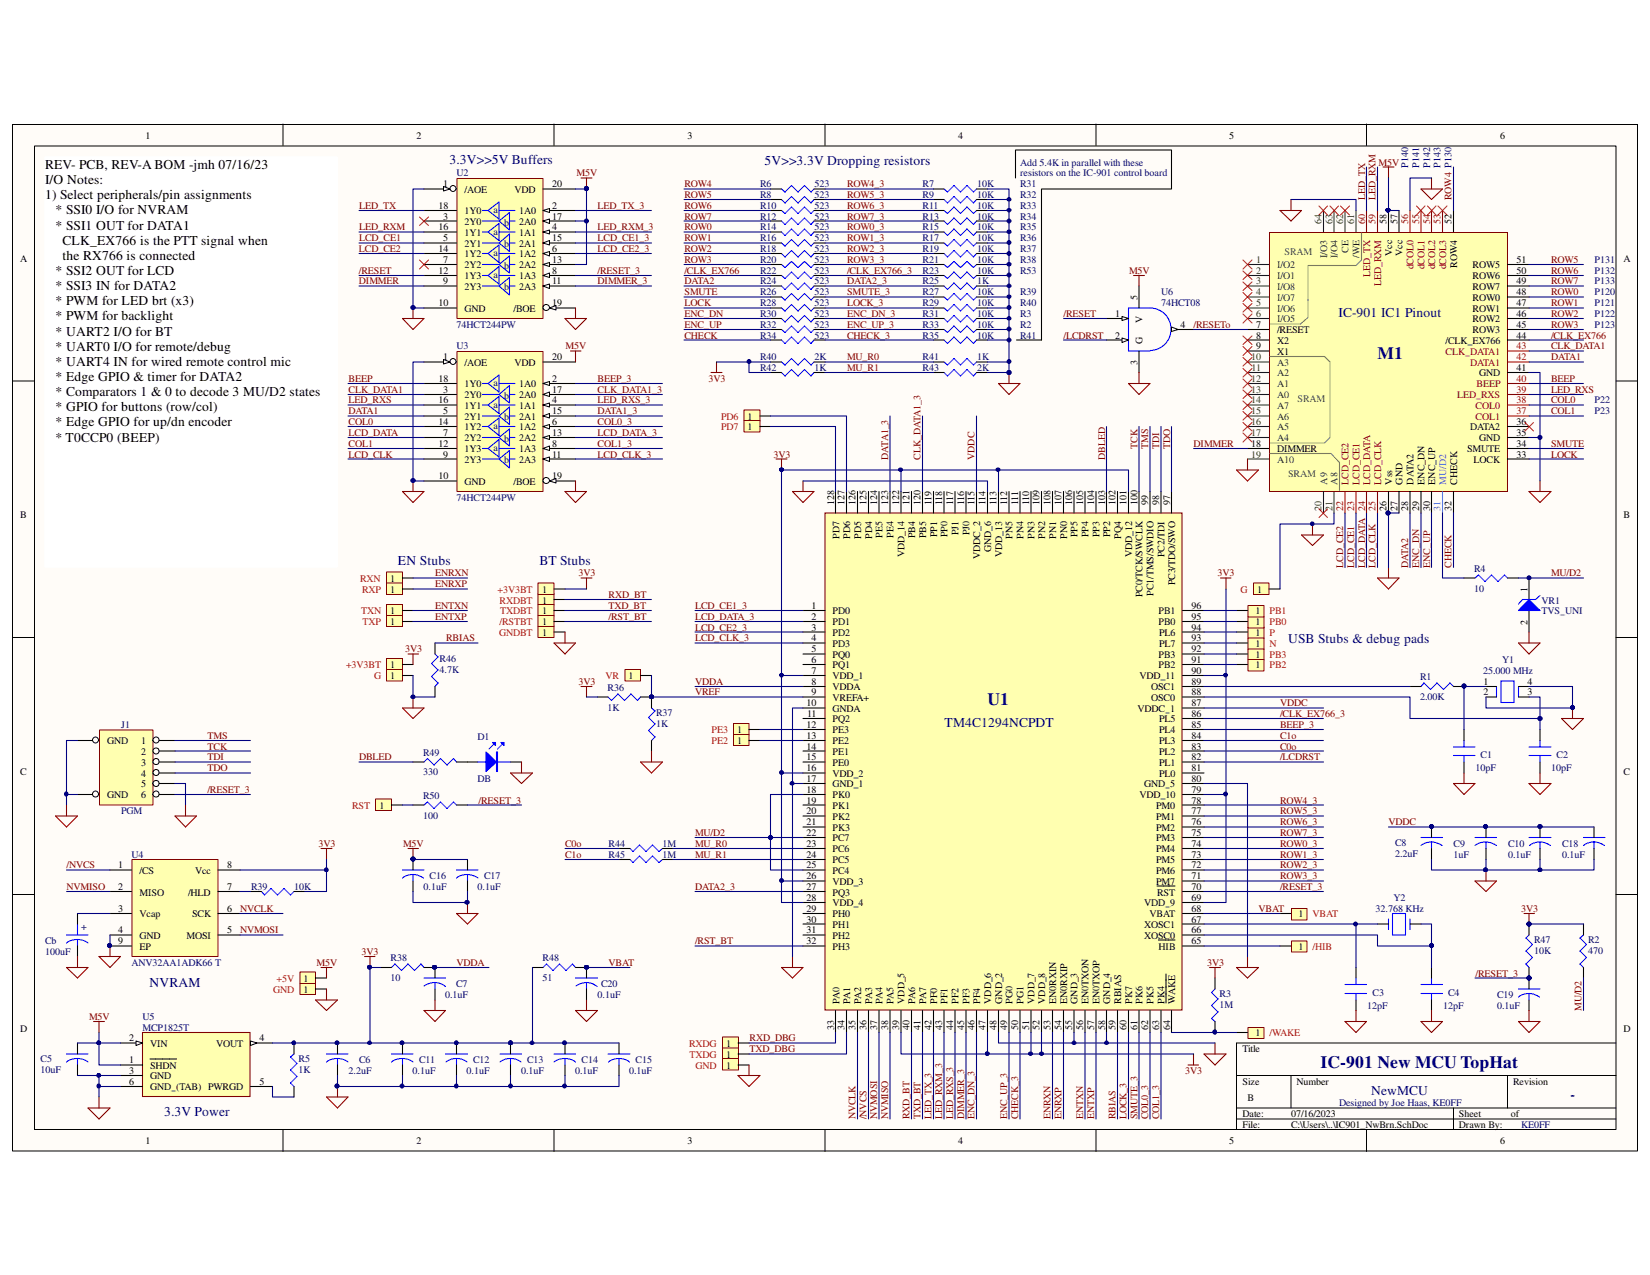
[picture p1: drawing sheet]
<svg xmlns="http://www.w3.org/2000/svg" width="279mm" height="216mm" viewBox="0 0 279 216" stroke-linecap="round" stroke-linejoin="round" font-family="sans-serif">
<defs><g id="words">
<g font-size="3" fill="#000080">
<text x="233.3" y="60.7">M1</text>
<text x="167.2" y="119.3">U1</text>
<text x="223.6" y="180.8">IC-901 New MCU TopHat</text>
</g>
<g font-size="2.3">
<text x="7.6" y="28.6">REV- PCB, REV-A BOM -jmh 07/16/23</text>
<text x="7.6" y="31.2">I/O Notes:</text>
<text x="7.6" y="33.7">1) Select peripherals/pin assignments</text>
<text x="9.4" y="36.2">* SSI0 I/O for NVRAM</text>
<text x="9.4" y="38.9">* SSI1 OUT for DATA1</text>
<text x="10.6" y="41.4">CLK_EX766 is the PTT signal when</text>
<text x="9.4" y="46.6">* SSI2 OUT for LCD</text>
<text x="10.6" y="43.9">the RX766 is connected</text>
<text x="9.4" y="49.1">* SSI3 IN for DATA2</text>
<text x="9.4" y="51.6">* PWM for LED brt (x3)</text>
<text x="9.4" y="54.2">* PWM for backlight</text>
<text x="9.4" y="56.8">* UART2 I/O for BT</text>
<text x="9.4" y="59.4">* UART0 I/O for remote/debug</text>
<text x="9.4" y="61.9">* UART4 IN for wired remote control mic</text>
<text x="9.4" y="64.4">* Edge GPIO &amp; timer for DATA2</text>
<text x="9.4" y="67.1">* Comparators 1 &amp; 0 to decode 3 MU/D2 states</text>
<text x="9.4" y="69.6">* GPIO for buttons (row/col)</text>
<text x="9.4" y="72.1">* Edge GPIO for up/dn encoder</text>
<text x="9.4" y="74.8">* T0CCP0 (BEEP)</text>
</g>
<g font-size="2.3" fill="#000080">
<text x="76.1" y="27.7">3.3V&gt;&gt;5V Buffers</text>
<text x="129.5" y="27.9">5V&gt;&gt;3.3V Dropping resistors</text>
<text x="226.7" y="53.7">IC-901 IC1 Pinout</text>
<text x="67.4" y="95.6">EN Stubs</text>
<text x="91.4" y="95.6">BT Stubs</text>
<text x="218.1" y="108.8">USB Stubs &amp; debug pads</text>
<text x="159.9" y="123.1">TM4C1294NCPDT</text>
<text x="25.3" y="167">NVRAM</text>
<text x="232.2" y="185.3">NewMCU</text>
<text x="27.8" y="189">3.3V Power</text>
<text x="265.9" y="186.1">-</text>
</g>
<g font-size="1.7">
<text x="24.6" y="23.5">1</text>
<text x="70.5" y="23.5">2</text>
<text x="116.4" y="23.5">3</text>
<text x="162.2" y="23.5">4</text>
<text x="208.1" y="23.5">5</text>
<text x="254" y="23.5">6</text>
<text x="74.3" y="35.3">18</text>
<text x="75" y="31.7">1</text>
<text x="78.7" y="32.6">/AOE</text>
<text x="87.1" y="32.6">VDD</text>
<text x="93.5" y="35.3">2</text>
<text x="93.5" y="31.7">20</text>
<text x="74.3" y="38.9">16</text>
<text x="75" y="37.2">3</text>
<text x="75" y="40.8">5</text>
<text x="78.7" y="36.2">1Y0</text>
<text x="78.7" y="38.1">2Y0</text>
<text x="78.7" y="39.9">1Y1</text>
<text x="78.7" y="41.7">2Y1</text>
<text x="87.9" y="38.1">2A0</text>
<text x="87.9" y="36.2">1A0</text>
<text x="87.9" y="41.7">2A1</text>
<text x="87.9" y="39.9">1A1</text>
<text x="93.5" y="37.2">17</text>
<text x="93.5" y="40.8">15</text>
<text x="93.5" y="38.9">4</text>
<text x="234.8" y="37.8" transform="rotate(-90 234.8 37.8)">58</text>
<text x="236.6" y="37.8" transform="rotate(-90 236.6 37.8)">57</text>
<text x="245.8" y="37.8" transform="rotate(-90 245.8 37.8)">52</text>
<text x="3.4" y="44.3">A</text>
<text x="74.3" y="42.7">14</text>
<text x="74.3" y="46.3">12</text>
<text x="75" y="44.5">7</text>
<text x="78.7" y="43.5">1Y2</text>
<text x="78.7" y="45.4">2Y2</text>
<text x="78.7" y="47.2">1Y3</text>
<text x="87.9" y="45.4">2A2</text>
<text x="87.9" y="43.5">1A2</text>
<text x="87.9" y="47.2">1A3</text>
<text x="93.5" y="44.5">13</text>
<text x="93.5" y="42.7">6</text>
<text x="93.5" y="46.3">8</text>
<text x="235.7" y="43.3" transform="rotate(-90 235.7 43.3)">Vcc</text>
<text x="237.5" y="43.3" transform="rotate(-90 237.5 43.3)">Vcc</text>
<text x="246.7" y="45.3" transform="rotate(-90 246.7 45.3)">ROW4</text>
<text x="249.3" y="47.2">ROW6</text>
<text x="249.3" y="45.4">ROW5</text>
<text x="256.8" y="46.3">50</text>
<text x="256.8" y="44.5">51</text>
<text x="274.9" y="44.3">A</text>
<text x="74.3" y="51.8">10</text>
<text x="75" y="48.1">9</text>
<text x="78.7" y="49">2Y3</text>
<text x="78.7" y="52.7">GND</text>
<text x="87" y="52.7">/BOE</text>
<text x="87.9" y="49">2A3</text>
<text x="93.5" y="48.1">11</text>
<text x="93.5" y="51.8">19</text>
<text x="188.8" y="53.6">1</text>
<text x="192.6" y="50.7" transform="rotate(-90 192.6 50.7)">5</text>
<text x="249.3" y="52.7">ROW1</text>
<text x="249.3" y="50.9">ROW0</text>
<text x="249.3" y="49">ROW7</text>
<text x="256.8" y="53.6">46</text>
<text x="256.8" y="51.8">47</text>
<text x="256.8" y="50">48</text>
<text x="256.8" y="48.1">49</text>
<text x="188.8" y="57.3">2</text>
<text x="193.5" y="58.2" transform="rotate(-90 193.5 58.2)">G</text>
<text x="193.5" y="54.6" transform="rotate(-90 193.5 54.6)">V</text>
<text x="199.9" y="55.5">4</text>
<text x="212.7" y="55.5">7</text>
<text x="212.7" y="57.3">8</text>
<text x="212.7" y="59.1">9</text>
<text x="216.2" y="56.4">/RESET</text>
<text x="216.2" y="58.2">X2</text>
<text x="244.8" y="58.2">/CLK_EX766</text>
<text x="249.3" y="56.4">ROW3</text>
<text x="249.3" y="54.5">ROW2</text>
<text x="256.8" y="55.5">45</text>
<text x="256.8" y="57.3">44</text>
<text x="74.3" y="64.6">18</text>
<text x="75" y="61">1</text>
<text x="78.7" y="65.5">1Y0</text>
<text x="78.7" y="61.9">/AOE</text>
<text x="87.1" y="61.9">VDD</text>
<text x="87.9" y="65.5">1A0</text>
<text x="93.5" y="64.6">2</text>
<text x="93.5" y="61">20</text>
<text x="192.6" y="61.8" transform="rotate(-90 192.6 61.8)">3</text>
<text x="216.2" y="60">X1</text>
<text x="250.4" y="63.7">GND</text>
<text x="256.8" y="62.8">41</text>
<text x="74.3" y="68.2">16</text>
<text x="74.3" y="72">14</text>
<text x="75" y="66.5">3</text>
<text x="75" y="70.1">5</text>
<text x="78.7" y="67.4">2Y0</text>
<text x="78.7" y="69.2">1Y1</text>
<text x="78.7" y="71">2Y1</text>
<text x="87.9" y="67.4">2A0</text>
<text x="87.9" y="71">2A1</text>
<text x="87.9" y="69.2">1A1</text>
<text x="93.5" y="66.5">17</text>
<text x="93.5" y="70.1">15</text>
<text x="93.5" y="68.2">4</text>
<text x="93.5" y="72">6</text>
<text x="126.6" y="71">1</text>
<text x="256.8" y="72">36</text>
<text x="74.3" y="75.6">12</text>
<text x="75" y="73.7">7</text>
<text x="75" y="77.5">9</text>
<text x="78.7" y="72.8">1Y2</text>
<text x="78.7" y="74.7">2Y2</text>
<text x="78.7" y="76.5">1Y3</text>
<text x="87.9" y="74.7">2A2</text>
<text x="87.9" y="72.8">1A2</text>
<text x="87.9" y="76.5">1A3</text>
<text x="93.5" y="73.7">13</text>
<text x="93.5" y="77.5">11</text>
<text x="93.5" y="75.6">8</text>
<text x="126.6" y="72.8">1</text>
<text x="211.8" y="75.6">18</text>
<text x="216.2" y="76.5">DIMMER</text>
<text x="248.4" y="76.5">SMUTE</text>
<text x="248.9" y="72.8">DATA2</text>
<text x="250.4" y="74.7">GND</text>
<text x="256.8" y="77.5">33</text>
<text x="256.8" y="75.6">34</text>
<text x="256.8" y="73.7">35</text>
<text x="74.3" y="81.1">10</text>
<text x="78.7" y="78.3">2Y3</text>
<text x="78.7" y="82">GND</text>
<text x="87" y="82">/BOE</text>
<text x="87.9" y="78.3">2A3</text>
<text x="93.5" y="81.1">19</text>
<text x="235.7" y="82" transform="rotate(-90 235.7 82)">Vss</text>
<text x="237.5" y="82" transform="rotate(-90 237.5 82)">GND</text>
<text x="239.4" y="82" transform="rotate(-90 239.4 82)">DATA2</text>
<text x="241.2" y="82" transform="rotate(-90 241.2 82)">ENC_DN</text>
<text x="243" y="82" transform="rotate(-90 243 82)">ENC_UP</text>
<text x="246.7" y="82" transform="rotate(-90 246.7 82)">CHECK</text>
<text x="249.5" y="78.3">LOCK</text>
<text x="3.4" y="87.7">B</text>
<text x="141.2" y="85.5" transform="rotate(-90 141.2 85.5)">128</text>
<text x="143" y="85.5" transform="rotate(-90 143 85.5)">127</text>
<text x="144.9" y="85.5" transform="rotate(-90 144.9 85.5)">126</text>
<text x="146.7" y="85.5" transform="rotate(-90 146.7 85.5)">125</text>
<text x="148.5" y="85.5" transform="rotate(-90 148.5 85.5)">124</text>
<text x="150.4" y="85.5" transform="rotate(-90 150.4 85.5)">123</text>
<text x="152.2" y="85.5" transform="rotate(-90 152.2 85.5)">122</text>
<text x="154" y="85.5" transform="rotate(-90 154 85.5)">121</text>
<text x="155.9" y="85.5" transform="rotate(-90 155.9 85.5)">120</text>
<text x="157.7" y="85.5" transform="rotate(-90 157.7 85.5)">119</text>
<text x="159.5" y="85.5" transform="rotate(-90 159.5 85.5)">118</text>
<text x="161.4" y="85.5" transform="rotate(-90 161.4 85.5)">117</text>
<text x="163.2" y="85.5" transform="rotate(-90 163.2 85.5)">116</text>
<text x="165" y="85.5" transform="rotate(-90 165 85.5)">115</text>
<text x="166.9" y="85.5" transform="rotate(-90 166.9 85.5)">114</text>
<text x="168.7" y="85.5" transform="rotate(-90 168.7 85.5)">113</text>
<text x="170.5" y="85.5" transform="rotate(-90 170.5 85.5)">112</text>
<text x="172.4" y="85.5" transform="rotate(-90 172.4 85.5)">111</text>
<text x="174.2" y="85.5" transform="rotate(-90 174.2 85.5)">110</text>
<text x="176" y="85.5" transform="rotate(-90 176 85.5)">109</text>
<text x="177.9" y="85.5" transform="rotate(-90 177.9 85.5)">108</text>
<text x="179.7" y="85.5" transform="rotate(-90 179.7 85.5)">107</text>
<text x="181.5" y="85.5" transform="rotate(-90 181.5 85.5)">106</text>
<text x="183.4" y="85.5" transform="rotate(-90 183.4 85.5)">105</text>
<text x="185.3" y="85.5" transform="rotate(-90 185.3 85.5)">104</text>
<text x="187.1" y="85.5" transform="rotate(-90 187.1 85.5)">103</text>
<text x="188.9" y="85.5" transform="rotate(-90 188.9 85.5)">102</text>
<text x="190.8" y="85.5" transform="rotate(-90 190.8 85.5)">101</text>
<text x="192.6" y="85.5" transform="rotate(-90 192.6 85.5)">100</text>
<text x="194.4" y="85.5" transform="rotate(-90 194.4 85.5)">99</text>
<text x="196.3" y="85.5" transform="rotate(-90 196.3 85.5)">98</text>
<text x="198.1" y="85.5" transform="rotate(-90 198.1 85.5)">97</text>
<text x="234.8" y="86.4" transform="rotate(-90 234.8 86.4)">26</text>
<text x="236.6" y="86.4" transform="rotate(-90 236.6 86.4)">27</text>
<text x="238.4" y="86.4" transform="rotate(-90 238.4 86.4)">28</text>
<text x="240.3" y="86.4" transform="rotate(-90 240.3 86.4)">29</text>
<text x="242.1" y="86.4" transform="rotate(-90 242.1 86.4)">30</text>
<text x="245.8" y="86.4" transform="rotate(-90 245.8 86.4)">32</text>
<text x="274.9" y="87.7">B</text>
<text x="142.2" y="91.2" transform="rotate(-90 142.2 91.2)">PD7</text>
<text x="143.9" y="91.2" transform="rotate(-90 143.9 91.2)">PD6</text>
<text x="145.8" y="91.2" transform="rotate(-90 145.8 91.2)">PD5</text>
<text x="147.7" y="91.2" transform="rotate(-90 147.7 91.2)">PD4</text>
<text x="149.4" y="91" transform="rotate(-90 149.4 91)">PE5</text>
<text x="151.3" y="91" transform="rotate(-90 151.3 91)">PE4</text>
<text x="153.2" y="94.3" transform="rotate(-90 153.2 94.3)">VDD_14</text>
<text x="154.9" y="91.1" transform="rotate(-90 154.9 91.1)">PB4</text>
<text x="156.8" y="91.1" transform="rotate(-90 156.8 91.1)">PB5</text>
<text x="158.7" y="90.9" transform="rotate(-90 158.7 90.9)">PP1</text>
<text x="160.4" y="90.9" transform="rotate(-90 160.4 90.9)">PP0</text>
<text x="162.3" y="90.6" transform="rotate(-90 162.3 90.6)">PJ1</text>
<text x="164.2" y="90.6" transform="rotate(-90 164.2 90.6)">PJ0</text>
<text x="165.9" y="94.6" transform="rotate(-90 165.9 94.6)">VDDC_2</text>
<text x="167.8" y="93.5" transform="rotate(-90 167.8 93.5)">GND_6</text>
<text x="169.7" y="94.3" transform="rotate(-90 169.7 94.3)">VDD_13</text>
<text x="171.5" y="91.2" transform="rotate(-90 171.5 91.2)">PN5</text>
<text x="173.3" y="91.2" transform="rotate(-90 173.3 91.2)">PN4</text>
<text x="175.2" y="91.2" transform="rotate(-90 175.2 91.2)">PN3</text>
<text x="177" y="91.2" transform="rotate(-90 177 91.2)">PN2</text>
<text x="178.8" y="91.2" transform="rotate(-90 178.8 91.2)">PN1</text>
<text x="180.7" y="91.2" transform="rotate(-90 180.7 91.2)">PN0</text>
<text x="182.5" y="90.9" transform="rotate(-90 182.5 90.9)">PP5</text>
<text x="184.3" y="90.9" transform="rotate(-90 184.3 90.9)">PP4</text>
<text x="186.2" y="90.9" transform="rotate(-90 186.2 90.9)">PP3</text>
<text x="188" y="90.9" transform="rotate(-90 188 90.9)">PP2</text>
<text x="189.8" y="91.2" transform="rotate(-90 189.8 91.2)">PQ4</text>
<text x="191.7" y="94.3" transform="rotate(-90 191.7 94.3)">VDD_12</text>
<text x="197.2" y="94.3" transform="rotate(-90 197.2 94.3)">PC2/TDI</text>
<text x="66" y="98.5">1</text>
<text x="66" y="100.3">1</text>
<text x="91.8" y="100.3">1</text>
<text x="193.5" y="101.1" transform="rotate(-90 193.5 101.1)">PC0/TCK/SWCLK</text>
<text x="195.3" y="100.8" transform="rotate(-90 195.3 100.8)">PC1/TMS/SWDIO</text>
<text x="199" y="99.1" transform="rotate(-90 199 99.1)">PC3/TDO/SWO</text>
<text x="212.9" y="100.3">1</text>
<text x="258.7" y="100.2" transform="rotate(-90 258.7 100.2)">1</text>
<text x="66" y="104">1</text>
<text x="66" y="105.8">1</text>
<text x="91.8" y="102.2">1</text>
<text x="91.8" y="104">1</text>
<text x="91.8" y="107.6">1</text>
<text x="91.8" y="105.8">1</text>
<text x="137.4" y="103">1</text>
<text x="137.4" y="104.9">2</text>
<text x="137.4" y="106.8">3</text>
<text x="141" y="104">PD0</text>
<text x="141" y="105.8">PD1</text>
<text x="141" y="107.6">PD2</text>
<text x="196.2" y="104">PB1</text>
<text x="196.2" y="105.8">PB0</text>
<text x="196.3" y="107.6">PL6</text>
<text x="201.8" y="103">96</text>
<text x="201.8" y="104.9">95</text>
<text x="201.8" y="106.8">94</text>
<text x="212.6" y="107.6">1</text>
<text x="212.6" y="105.8">1</text>
<text x="212.6" y="104">1</text>
<text x="258.7" y="105.7" transform="rotate(-90 258.7 105.7)">2</text>
<text x="66" y="113.1">1</text>
<text x="137.4" y="108.5">4</text>
<text x="137.4" y="110.4">5</text>
<text x="137.4" y="112.2">6</text>
<text x="141" y="109.5">PD3</text>
<text x="141" y="111.3">PQ0</text>
<text x="141" y="113.1">PQ1</text>
<text x="196.2" y="111.3">PB3</text>
<text x="196.2" y="113.1">PB2</text>
<text x="196.3" y="109.5">PL7</text>
<text x="201.8" y="108.5">93</text>
<text x="201.8" y="110.4">92</text>
<text x="201.8" y="112.2">91</text>
<text x="212.6" y="109.5">1</text>
<text x="212.6" y="111.3">1</text>
<text x="212.6" y="113.1">1</text>
<text x="66" y="115">1</text>
<text x="106.4" y="115">1</text>
<text x="136.6" y="119.5">10</text>
<text x="137.4" y="114">7</text>
<text x="137.4" y="115.9">8</text>
<text x="137.4" y="117.7">9</text>
<text x="141" y="115">VDD_1</text>
<text x="141" y="116.8">VDDA</text>
<text x="141" y="118.6">VREFA+</text>
<text x="193" y="115">VDD_11</text>
<text x="194.9" y="116.8">OSC1</text>
<text x="194.9" y="118.6">OSC0</text>
<text x="201.8" y="115.9">89</text>
<text x="201.8" y="117.7">88</text>
<text x="201.8" y="119.5">87</text>
<text x="201.8" y="114">90</text>
<text x="251.2" y="115.9">1</text>
<text x="251.2" y="117.7">2</text>
<text x="258.7" y="115.9">4</text>
<text x="258.7" y="117.7">3</text>
<text x="18.1" y="126">GND</text>
<text x="23.9" y="126">1</text>
<text x="124.8" y="124.1">1</text>
<text x="124.8" y="126">1</text>
<text x="136.6" y="123.2">12</text>
<text x="136.6" y="125.1">13</text>
<text x="136.7" y="121.4">11</text>
<text x="141" y="120.5">GNDA</text>
<text x="141" y="122.3">PQ2</text>
<text x="141" y="124.1">PE3</text>
<text x="141" y="126">PE2</text>
<text x="192.6" y="120.5">VDDC_1</text>
<text x="196.3" y="122.3">PL5</text>
<text x="196.3" y="124.1">PL4</text>
<text x="196.3" y="126">PL3</text>
<text x="201.8" y="121.4">86</text>
<text x="201.8" y="123.2">85</text>
<text x="201.8" y="125.1">84</text>
<text x="3.4" y="131.2">C</text>
<text x="23.9" y="127.8">2</text>
<text x="23.9" y="129.6">3</text>
<text x="23.9" y="131.5">4</text>
<text x="136.6" y="126.9">14</text>
<text x="136.6" y="128.7">15</text>
<text x="136.6" y="130.6">16</text>
<text x="141" y="127.8">PE1</text>
<text x="141" y="129.6">PE0</text>
<text x="141" y="131.5">VDD_2</text>
<text x="196.3" y="127.8">PL2</text>
<text x="196.3" y="129.6">PL1</text>
<text x="196.3" y="131.5">PL0</text>
<text x="201.8" y="126.9">83</text>
<text x="201.8" y="128.7">82</text>
<text x="201.8" y="130.6">81</text>
<text x="274.9" y="131.2">C</text>
<text x="18.1" y="135.1">GND</text>
<text x="23.9" y="133.3">5</text>
<text x="23.9" y="135.1">6</text>
<text x="64.3" y="136.9">1</text>
<text x="136.6" y="132.3">17</text>
<text x="136.6" y="134.2">18</text>
<text x="136.6" y="136.1">19</text>
<text x="136.6" y="137.8">20</text>
<text x="141" y="133.3">GND_1</text>
<text x="141" y="135.1">PK0</text>
<text x="141" y="136.9">PK1</text>
<text x="193" y="135.1">VDD_10</text>
<text x="193.7" y="133.3">GND_5</text>
<text x="195.7" y="136.9">PM0</text>
<text x="201.8" y="136.1">78</text>
<text x="201.8" y="137.8">77</text>
<text x="201.8" y="132.3">80</text>
<text x="201.8" y="134.2">79</text>
<text x="136.6" y="139.7">21</text>
<text x="136.6" y="141.6">22</text>
<text x="136.6" y="143.3">23</text>
<text x="141" y="138.8">PK2</text>
<text x="141" y="140.6">PK3</text>
<text x="141" y="142.4">PC7</text>
<text x="195.7" y="138.8">PM1</text>
<text x="195.7" y="140.6">PM2</text>
<text x="195.7" y="142.4">PM3</text>
<text x="201.8" y="139.7">76</text>
<text x="201.8" y="141.6">75</text>
<text x="201.8" y="143.3">74</text>
<text x="20" y="147">1</text>
<text x="23.6" y="147.9">/CS</text>
<text x="33" y="147.9">Vcc</text>
<text x="38.4" y="147">8</text>
<text x="136.6" y="145.2">24</text>
<text x="136.6" y="147">25</text>
<text x="136.6" y="148.8">26</text>
<text x="141" y="144.3">PC6</text>
<text x="141" y="146.1">PC5</text>
<text x="141" y="147.9">PC4</text>
<text x="141" y="149.8">VDD_3</text>
<text x="195.7" y="144.3">PM4</text>
<text x="195.7" y="146.1">PM5</text>
<text x="195.7" y="147.9">PM6</text>
<text x="195.7" y="149.8">PM7</text>
<text x="201.8" y="145.2">73</text>
<text x="201.8" y="147">72</text>
<text x="201.8" y="148.8">71</text>
<text x="20" y="150.7">2</text>
<text x="20" y="154.3">3</text>
<text x="23.6" y="151.6">MISO</text>
<text x="23.6" y="155.3">Vcap</text>
<text x="31.8" y="151.6">/HLD</text>
<text x="32.5" y="155.3">SCK</text>
<text x="38.4" y="150.7">7</text>
<text x="38.4" y="154.3">6</text>
<text x="136.6" y="150.7">27</text>
<text x="136.6" y="152.5">28</text>
<text x="136.6" y="154.3">29</text>
<text x="141" y="151.6">PQ3</text>
<text x="141" y="153.4">VDD_4</text>
<text x="141" y="155.3">PH0</text>
<text x="193.7" y="153.4">VDD_9</text>
<text x="194.6" y="155.3">VBAT</text>
<text x="195.9" y="151.6">RST</text>
<text x="201.8" y="150.7">70</text>
<text x="201.8" y="152.5">69</text>
<text x="201.8" y="154.3">68</text>
<text x="219.9" y="155.3">1</text>
<text x="20" y="158">4</text>
<text x="20" y="159.9">9</text>
<text x="23.6" y="158.9">GND</text>
<text x="23.6" y="160.8">EP</text>
<text x="31.6" y="158.9">MOSI</text>
<text x="38.4" y="158">5</text>
<text x="136.6" y="156.2">30</text>
<text x="136.6" y="158">31</text>
<text x="136.6" y="159.9">32</text>
<text x="141" y="157.1">PH1</text>
<text x="141" y="158.9">PH2</text>
<text x="141" y="160.8">PH3</text>
<text x="193.7" y="157.1">XOSC1</text>
<text x="193.7" y="158.9">XOSC0</text>
<text x="196.2" y="160.8">HIB</text>
<text x="201.8" y="159.9">65</text>
<text x="201.8" y="156.2">67</text>
<text x="201.8" y="158">66</text>
<text x="219.9" y="160.8">1</text>
<text x="51.4" y="166.3">1</text>
<text x="51.4" y="168.1">1</text>
<text x="142.2" y="169.9" transform="rotate(-90 142.2 169.9)">PA0</text>
<text x="143.9" y="169.9" transform="rotate(-90 143.9 169.9)">PA1</text>
<text x="145.8" y="169.9" transform="rotate(-90 145.8 169.9)">PA2</text>
<text x="147.7" y="169.9" transform="rotate(-90 147.7 169.9)">PA3</text>
<text x="149.4" y="169.9" transform="rotate(-90 149.4 169.9)">PA4</text>
<text x="151.3" y="169.9" transform="rotate(-90 151.3 169.9)">PA5</text>
<text x="153.2" y="169.9" transform="rotate(-90 153.2 169.9)">VDD_5</text>
<text x="154.9" y="169.9" transform="rotate(-90 154.9 169.9)">PA6</text>
<text x="156.8" y="169.9" transform="rotate(-90 156.8 169.9)">PA7</text>
<text x="158.7" y="169.9" transform="rotate(-90 158.7 169.9)">PF0</text>
<text x="160.4" y="169.9" transform="rotate(-90 160.4 169.9)">PF1</text>
<text x="162.3" y="169.9" transform="rotate(-90 162.3 169.9)">PF2</text>
<text x="164.2" y="169.9" transform="rotate(-90 164.2 169.9)">PF3</text>
<text x="165.9" y="169.9" transform="rotate(-90 165.9 169.9)">PF4</text>
<text x="167.8" y="169.9" transform="rotate(-90 167.8 169.9)">VDD_6</text>
<text x="169.7" y="169.9" transform="rotate(-90 169.7 169.9)">GND_2</text>
<text x="171.5" y="169.9" transform="rotate(-90 171.5 169.9)">PG0</text>
<text x="173.3" y="169.9" transform="rotate(-90 173.3 169.9)">PG1</text>
<text x="175.2" y="169.9" transform="rotate(-90 175.2 169.9)">VDD_7</text>
<text x="177" y="169.9" transform="rotate(-90 177 169.9)">VDD_8</text>
<text x="178.8" y="169.9" transform="rotate(-90 178.8 169.9)">EN0RXIN</text>
<text x="180.7" y="169.9" transform="rotate(-90 180.7 169.9)">EN0RXIP</text>
<text x="182.5" y="169.9" transform="rotate(-90 182.5 169.9)">GND_3</text>
<text x="184.3" y="169.9" transform="rotate(-90 184.3 169.9)">EN0TXON</text>
<text x="186.2" y="169.9" transform="rotate(-90 186.2 169.9)">EN0TXOP</text>
<text x="188" y="169.9" transform="rotate(-90 188 169.9)">GND_4</text>
<text x="189.8" y="169.9" transform="rotate(-90 189.8 169.9)">RBIAS</text>
<text x="191.7" y="169.9" transform="rotate(-90 191.7 169.9)">PK7</text>
<text x="193.5" y="169.9" transform="rotate(-90 193.5 169.9)">PK6</text>
<text x="195.3" y="169.9" transform="rotate(-90 195.3 169.9)">PK5</text>
<text x="197.2" y="169.9" transform="rotate(-90 197.2 169.9)">PK4</text>
<text x="199" y="169.9" transform="rotate(-90 199 169.9)">WAKE</text>
<text x="3.4" y="174.8">D</text>
<text x="21.8" y="176.3">2</text>
<text x="25.4" y="177.2">VIN</text>
<text x="36.6" y="177.2">VOUT</text>
<text x="43.9" y="176.3">4</text>
<text x="122.9" y="177.2">1</text>
<text x="122.9" y="179.1">1</text>
<text x="141.2" y="174.3" transform="rotate(-90 141.2 174.3)">33</text>
<text x="143" y="174.3" transform="rotate(-90 143 174.3)">34</text>
<text x="144.9" y="174.3" transform="rotate(-90 144.9 174.3)">35</text>
<text x="146.7" y="174.3" transform="rotate(-90 146.7 174.3)">36</text>
<text x="148.5" y="174.3" transform="rotate(-90 148.5 174.3)">37</text>
<text x="150.4" y="174.3" transform="rotate(-90 150.4 174.3)">38</text>
<text x="152.2" y="174.3" transform="rotate(-90 152.2 174.3)">39</text>
<text x="154" y="174.3" transform="rotate(-90 154 174.3)">40</text>
<text x="155.9" y="174.3" transform="rotate(-90 155.9 174.3)">41</text>
<text x="157.7" y="174.3" transform="rotate(-90 157.7 174.3)">42</text>
<text x="159.5" y="174.3" transform="rotate(-90 159.5 174.3)">43</text>
<text x="161.4" y="174.3" transform="rotate(-90 161.4 174.3)">44</text>
<text x="163.2" y="174.3" transform="rotate(-90 163.2 174.3)">45</text>
<text x="165" y="174.3" transform="rotate(-90 165 174.3)">46</text>
<text x="166.9" y="174.3" transform="rotate(-90 166.9 174.3)">47</text>
<text x="168.7" y="174.3" transform="rotate(-90 168.7 174.3)">48</text>
<text x="170.5" y="174.3" transform="rotate(-90 170.5 174.3)">49</text>
<text x="172.4" y="174.3" transform="rotate(-90 172.4 174.3)">50</text>
<text x="174.2" y="174.3" transform="rotate(-90 174.2 174.3)">51</text>
<text x="176" y="174.3" transform="rotate(-90 176 174.3)">52</text>
<text x="177.9" y="174.3" transform="rotate(-90 177.9 174.3)">53</text>
<text x="179.7" y="174.3" transform="rotate(-90 179.7 174.3)">54</text>
<text x="181.5" y="174.3" transform="rotate(-90 181.5 174.3)">55</text>
<text x="183.4" y="174.3" transform="rotate(-90 183.4 174.3)">56</text>
<text x="185.3" y="174.3" transform="rotate(-90 185.3 174.3)">57</text>
<text x="187.1" y="174.3" transform="rotate(-90 187.1 174.3)">58</text>
<text x="188.9" y="174.3" transform="rotate(-90 188.9 174.3)">59</text>
<text x="190.8" y="174.3" transform="rotate(-90 190.8 174.3)">60</text>
<text x="192.6" y="174.3" transform="rotate(-90 192.6 174.3)">61</text>
<text x="194.4" y="174.3" transform="rotate(-90 194.4 174.3)">62</text>
<text x="196.3" y="174.3" transform="rotate(-90 196.3 174.3)">63</text>
<text x="198.1" y="174.3" transform="rotate(-90 198.1 174.3)">64</text>
<text x="210.4" y="178.1">Title</text>
<text x="212.6" y="175.4">1</text>
<text x="274.9" y="174.8">D</text>
<text x="21.8" y="180">1</text>
<text x="21.8" y="181.8">3</text>
<text x="21.8" y="183.6">6</text>
<text x="25.4" y="180.9">SHDN</text>
<text x="25.4" y="182.7">GND</text>
<text x="25.4" y="184.6">GND_(TAB) PWRGD</text>
<text x="43.9" y="183.6">5</text>
<text x="122.9" y="180.9">1</text>
<text x="210.4" y="183.6">Size</text>
<text x="219.5" y="183.6">Number</text>
<text x="256.2" y="183.6">Revision</text>
<text x="210.4" y="189.1">Date:</text>
<text x="210.4" y="191">File:</text>
<text x="211.2" y="186.4">B</text>
<text x="218.6" y="189.1">07/16/2023</text>
<text x="218.6" y="191">C:\Users\..\IC901_NwBrn.SchDoc</text>
<text x="247.1" y="189.1">Sheet</text>
<text x="247.1" y="191">Drawn By:</text>
<text x="255.9" y="189.1">of</text>
<text x="24.6" y="193.7">1</text>
<text x="70.5" y="193.7">2</text>
<text x="116.4" y="193.7">3</text>
<text x="162.2" y="193.7">4</text>
<text x="208.1" y="193.7">5</text>
<text x="254" y="193.7">6</text>
</g>
<g font-size="1.7" fill="#000080">
<text x="77.3" y="29.8">U2</text>
<text x="172.7" y="28">Add 5.4K in parallel with these</text>
<text x="172.7" y="29.8">resistors on the IC-901 control board</text>
<text x="238.4" y="28.4" transform="rotate(-90 238.4 28.4)">P140</text>
<text x="240.3" y="28.4" transform="rotate(-90 240.3 28.4)">P141</text>
<text x="242.1" y="28.4" transform="rotate(-90 242.1 28.4)">P142</text>
<text x="243.9" y="28.4" transform="rotate(-90 243.9 28.4)">P143</text>
<text x="128.7" y="31.7">R6</text>
<text x="128.7" y="33.4">R8</text>
<text x="128.7" y="35.3">R10</text>
<text x="137.9" y="35.3">523</text>
<text x="137.9" y="31.7">523</text>
<text x="137.9" y="33.4">523</text>
<text x="156.2" y="31.7">R7</text>
<text x="156.2" y="33.4">R9</text>
<text x="156.2" y="35.3">R11</text>
<text x="165.4" y="35.3">10K</text>
<text x="165.4" y="31.7">10K</text>
<text x="165.4" y="33.4">10K</text>
<text x="172.7" y="31.7">R31</text>
<text x="172.7" y="33.4">R32</text>
<text x="172.7" y="35.3">R33</text>
<text x="83.6" y="39.7">a</text>
<text x="83.6" y="36.1">a</text>
<text x="85.3" y="41.8">b</text>
<text x="85.3" y="38.2">b</text>
<text x="128.7" y="37.2">R12</text>
<text x="128.7" y="38.9">R14</text>
<text x="128.7" y="40.8">R16</text>
<text x="137.9" y="37.2">523</text>
<text x="137.9" y="38.9">523</text>
<text x="137.9" y="40.8">523</text>
<text x="156.2" y="37.2">R13</text>
<text x="156.2" y="38.9">R15</text>
<text x="156.2" y="40.8">R17</text>
<text x="165.4" y="37.2">10K</text>
<text x="165.4" y="38.9">10K</text>
<text x="165.4" y="40.8">10K</text>
<text x="172.7" y="37.2">R34</text>
<text x="172.7" y="38.9">R35</text>
<text x="172.7" y="40.8">R36</text>
<text x="83.6" y="47.1">a</text>
<text x="83.6" y="43.3">a</text>
<text x="85.3" y="45.5">b</text>
<text x="128.7" y="42.7">R18</text>
<text x="128.7" y="44.5">R20</text>
<text x="128.7" y="46.3">R22</text>
<text x="137.9" y="42.7">523</text>
<text x="137.9" y="44.5">523</text>
<text x="137.9" y="46.3">523</text>
<text x="156.2" y="42.7">R19</text>
<text x="156.2" y="44.5">R21</text>
<text x="156.2" y="46.3">R23</text>
<text x="165.4" y="42.7">10K</text>
<text x="165.4" y="44.5">10K</text>
<text x="165.4" y="46.3">10K</text>
<text x="172.7" y="42.7">R37</text>
<text x="172.7" y="44.5">R38</text>
<text x="172.7" y="46.3">R53</text>
<text x="270" y="46.3">P132</text>
<text x="270" y="44.5">P131</text>
<text x="85.3" y="49.1">b</text>
<text x="128.7" y="48.1">R24</text>
<text x="128.7" y="50">R26</text>
<text x="128.7" y="51.8">R28</text>
<text x="128.7" y="53.6">R30</text>
<text x="137.9" y="48.1">523</text>
<text x="137.9" y="50">523</text>
<text x="137.9" y="51.8">523</text>
<text x="137.9" y="53.6">523</text>
<text x="156.2" y="48.1">R25</text>
<text x="156.2" y="50">R27</text>
<text x="156.2" y="51.8">R29</text>
<text x="156.2" y="53.6">R31</text>
<text x="165.4" y="48.1">1K</text>
<text x="165.4" y="50">10K</text>
<text x="165.4" y="51.8">10K</text>
<text x="165.4" y="53.6">10K</text>
<text x="172.7" y="50">R39</text>
<text x="172.7" y="51.8">R40</text>
<text x="172.7" y="53.6">R3</text>
<text x="196.6" y="50">U6</text>
<text x="196.6" y="51.8">74HCT08</text>
<text x="270" y="50">P120</text>
<text x="270" y="53.6">P122</text>
<text x="270" y="51.8">P121</text>
<text x="270" y="48.1">P133</text>
<text x="77.3" y="55.5">74HCT244PW</text>
<text x="77.3" y="59.1">U3</text>
<text x="128.7" y="55.5">R32</text>
<text x="128.7" y="57.3">R34</text>
<text x="137.9" y="55.5">523</text>
<text x="137.9" y="57.3">523</text>
<text x="156.2" y="55.5">R33</text>
<text x="156.2" y="57.3">R35</text>
<text x="165.4" y="55.5">10K</text>
<text x="165.4" y="57.3">10K</text>
<text x="172.7" y="55.5">R2</text>
<text x="172.7" y="57.3">R41</text>
<text x="270" y="55.5">P123</text>
<text x="83.6" y="65.4">a</text>
<text x="128.7" y="61">R40</text>
<text x="128.7" y="62.8">R42</text>
<text x="137.9" y="61">2K</text>
<text x="137.9" y="62.8">1K</text>
<text x="156.2" y="61">R41</text>
<text x="156.2" y="62.8">R43</text>
<text x="165.4" y="61">1K</text>
<text x="165.4" y="62.8">2K</text>
<text x="83.6" y="69">a</text>
<text x="85.3" y="71.1">b</text>
<text x="85.3" y="67.5">b</text>
<text x="270" y="70.1">P23</text>
<text x="270" y="68.2">P22</text>
<text x="83.6" y="76.4">a</text>
<text x="83.6" y="72.6">a</text>
<text x="85.3" y="74.8">b</text>
<text x="85.3" y="78.4">b</text>
<text x="77.3" y="84.8">74HCT244PW</text>
<text x="249.6" y="96.9">R4</text>
<text x="249.6" y="100.2">10</text>
<text x="261" y="102.2">VR1</text>
<text x="261" y="104">TVS_UNI</text>
<text x="74.4" y="112">R46</text>
<text x="74.4" y="113.9">4.7K</text>
<text x="254.3" y="112.2">Y1</text>
<text x="102.9" y="117">R36</text>
<text x="240.5" y="115.1">R1</text>
<text x="240.5" y="118.4">2.00K</text>
<text x="251.1" y="114">25.000 MHz</text>
<text x="20.5" y="123.2">J1</text>
<text x="80.9" y="125.2">D1</text>
<text x="102.9" y="120.3">1K</text>
<text x="111.1" y="121.2">R37</text>
<text x="111.1" y="123">1K</text>
<text x="71.6" y="127.9">R49</text>
<text x="71.6" y="131.2">330</text>
<text x="249.9" y="130.6">10pF</text>
<text x="250.7" y="128.4">C1</text>
<text x="262.6" y="130.6">10pF</text>
<text x="263.6" y="128.4">C2</text>
<text x="20.5" y="137.8">PGM</text>
<text x="71.6" y="135.3">R50</text>
<text x="80.9" y="132.3">DB</text>
<text x="71.6" y="138.6">100</text>
<text x="103" y="143.3">R44</text>
<text x="112.2" y="143.3">1M</text>
<text x="236.2" y="143.2">C8</text>
<text x="246.1" y="143.3">C9</text>
<text x="255.4" y="143.3">C10</text>
<text x="264.5" y="143.3">C18</text>
<text x="22.3" y="145.2">U4</text>
<text x="72.7" y="148.8">C16</text>
<text x="82" y="148.8">C17</text>
<text x="103" y="145.2">R45</text>
<text x="112.2" y="145.2">1M</text>
<text x="236.2" y="145">2.2uF</text>
<text x="246.1" y="145.2">1uF</text>
<text x="255.4" y="145.2">0.1uF</text>
<text x="264.5" y="145.2">0.1uF</text>
<text x="42.5" y="150.7">R39</text>
<text x="49.8" y="150.7">10K</text>
<text x="71.7" y="150.7">0.1uF</text>
<text x="80.9" y="150.7">0.1uF</text>
<text x="232.9" y="154.3">32.768 KHz</text>
<text x="236" y="152.5">Y2</text>
<text x="7.6" y="159.9">Cb</text>
<text x="7.6" y="161.6">100uF</text>
<text x="13.7" y="157.5">+</text>
<text x="259.8" y="159.7">R47</text>
<text x="259.8" y="161.5">10K</text>
<text x="268.9" y="159.7">R2</text>
<text x="268.9" y="161.5">470</text>
<text x="22.3" y="163.5">ANV32AA1ADK66 T</text>
<text x="66.1" y="162.7">R38</text>
<text x="66.1" y="166">10</text>
<text x="77.2" y="167.1">C7</text>
<text x="91.9" y="162.7">R48</text>
<text x="91.9" y="166">51</text>
<text x="101.8" y="167.1">C20</text>
<text x="24.1" y="172.6">U5</text>
<text x="75.4" y="169">0.1uF</text>
<text x="101.2" y="169">0.1uF</text>
<text x="206.5" y="168.8">R3</text>
<text x="206.5" y="170.6">1M</text>
<text x="231.5" y="170.9">12pF</text>
<text x="232.4" y="168.7">C3</text>
<text x="244.3" y="170.9">12pF</text>
<text x="245.2" y="168.7">C4</text>
<text x="253.5" y="169">C19</text>
<text x="253.5" y="170.9">0.1uF</text>
<text x="6.9" y="179.8">C5</text>
<text x="24.1" y="174.5">MCP1825T</text>
<text x="50.5" y="179.8">R5</text>
<text x="6.9" y="181.6">10uF</text>
<text x="50.5" y="181.6">1K</text>
<text x="59" y="181.8">2.2uF</text>
<text x="60.8" y="180">C6</text>
<text x="69.9" y="181.8">0.1uF</text>
<text x="71" y="180">C11</text>
<text x="79" y="181.8">0.1uF</text>
<text x="80.1" y="180">C12</text>
<text x="88.2" y="181.8">0.1uF</text>
<text x="89.2" y="180">C13</text>
<text x="97.4" y="181.8">0.1uF</text>
<text x="98.5" y="180">C14</text>
<text x="106.5" y="181.8">0.1uF</text>
<text x="107.6" y="180">C15</text>
<text x="226.7" y="187.3">Designed by Joe Haas, KE0FF</text>
<text x="257.6" y="191">KE0FF</text>
</g>
<g font-size="1.7" fill="#800000">
<text x="97.6" y="29.8">M5V</text>
<text x="233.4" y="28">M5V</text>
<text x="60.8" y="35.3">LED_TX</text>
<text x="101.2" y="35.3">LED_TX_3</text>
<text x="115.9" y="31.7">ROW4</text>
<text x="115.9" y="35.3">ROW6</text>
<text x="115.9" y="33.4">ROW5</text>
<text x="143.4" y="31.7">ROW4_3</text>
<text x="143.4" y="35.3">ROW6_3</text>
<text x="143.4" y="33.4">ROW5_3</text>
<text x="231.1" y="33.9" transform="rotate(-90 231.1 33.9)">LED_TX</text>
<text x="232.9" y="33.9" transform="rotate(-90 232.9 33.9)">LED_RXM</text>
<text x="245.8" y="33.9" transform="rotate(-90 245.8 33.9)">ROW4 P130</text>
<text x="60.8" y="40.8">LCD_CE1</text>
<text x="60.8" y="38.9">LED_RXM</text>
<text x="101.2" y="38.9">LED_RXM_3</text>
<text x="101.2" y="40.8">LCD_CE1_3</text>
<text x="115.9" y="40.8">ROW1</text>
<text x="115.9" y="38.9">ROW0</text>
<text x="115.9" y="37.2">ROW7</text>
<text x="143.4" y="40.8">ROW1_3</text>
<text x="143.4" y="38.9">ROW0_3</text>
<text x="143.4" y="37.2">ROW7_3</text>
<text x="60.8" y="42.7">LCD_CE2</text>
<text x="60.8" y="46.3">/RESET</text>
<text x="101.2" y="42.7">LCD_CE2_3</text>
<text x="101.2" y="46.3">/RESET_3</text>
<text x="115.9" y="44.5">ROW3</text>
<text x="115.9" y="42.7">ROW2</text>
<text x="115.9" y="46.3">/CLK_EX766</text>
<text x="143.4" y="44.5">ROW3_3</text>
<text x="143.4" y="42.7">ROW2_3</text>
<text x="143.4" y="46.3">/CLK_EX766_3</text>
<text x="191.2" y="46.3">M5V</text>
<text x="262.6" y="46.3">ROW6</text>
<text x="262.6" y="44.5">ROW5</text>
<text x="60.8" y="48.1">DIMMER</text>
<text x="101.2" y="48.1">DIMMER_3</text>
<text x="115.9" y="48.1">DATA2</text>
<text x="115.9" y="51.8">LOCK</text>
<text x="115.9" y="50">SMUTE</text>
<text x="115.9" y="53.6">ENC_DN</text>
<text x="143.4" y="48.1">DATA2_3</text>
<text x="143.4" y="51.8">LOCK_3</text>
<text x="143.4" y="50">SMUTE_3</text>
<text x="143.4" y="53.6">ENC_DN_3</text>
<text x="180.1" y="53.6">/RESET</text>
<text x="262.6" y="53.6">ROW2</text>
<text x="262.6" y="51.8">ROW1</text>
<text x="262.6" y="50">ROW0</text>
<text x="262.6" y="48.1">ROW7</text>
<text x="95.8" y="59.1">M5V</text>
<text x="115.9" y="55.5">ENC_UP</text>
<text x="115.9" y="57.3">CHECK</text>
<text x="143.4" y="55.5">ENC_UP_3</text>
<text x="143.4" y="57.3">CHECK_3</text>
<text x="180.1" y="57.3">/LCDRST</text>
<text x="202.1" y="55.5">/RESETo</text>
<text x="262.6" y="59.1">CLK_DATA1</text>
<text x="262.6" y="57.3">/CLK_EX766</text>
<text x="262.6" y="55.5">ROW3</text>
<text x="59" y="64.6">BEEP</text>
<text x="101.2" y="64.6">BEEP_3</text>
<text x="120" y="64.6">3V3</text>
<text x="143.4" y="61">MU_R0</text>
<text x="143.4" y="62.8">MU_R1</text>
<text x="262.6" y="61">DATA1</text>
<text x="262.6" y="64.6">BEEP</text>
<text x="59" y="72">COL0</text>
<text x="59" y="66.5">CLK_DATA1</text>
<text x="59" y="70.1">DATA1</text>
<text x="59" y="68.2">LED_RXS</text>
<text x="101.2" y="72">COL0_3</text>
<text x="101.2" y="70.1">DATA1_3</text>
<text x="101.2" y="68.2">LED_RXS_3</text>
<text x="101.2" y="66.5">CLK_DATA1_3</text>
<text x="262.6" y="70.1">COL1</text>
<text x="262.6" y="68.2">COL0</text>
<text x="262.6" y="66.5">LED_RXS</text>
<text x="59" y="77.5">LCD_CLK</text>
<text x="59" y="75.6">COL1</text>
<text x="59" y="73.7">LCD_DATA</text>
<text x="101.2" y="77.5">LCD_CLK_3</text>
<text x="101.2" y="75.6">COL1_3</text>
<text x="101.2" y="73.7">LCD_DATA_3</text>
<text x="131" y="77.5">3V3</text>
<text x="150.4" y="77.8" transform="rotate(-90 150.4 77.8)">DATA1_3</text>
<text x="155.9" y="77.8" transform="rotate(-90 155.9 77.8)">CLK_DATA1_3</text>
<text x="165" y="77.8" transform="rotate(-90 165 77.8)">VDDC</text>
<text x="187.1" y="77.8" transform="rotate(-90 187.1 77.8)">DBLED</text>
<text x="192.6" y="75.9" transform="rotate(-90 192.6 75.9)">TCK</text>
<text x="194.4" y="75.9" transform="rotate(-90 194.4 75.9)">TMS</text>
<text x="196.3" y="75.9" transform="rotate(-90 196.3 75.9)">TDI</text>
<text x="198.1" y="75.9" transform="rotate(-90 198.1 75.9)">TDO</text>
<text x="202.1" y="75.6">DIMMER</text>
<text x="262.6" y="77.5">LOCK</text>
<text x="262.6" y="75.6">SMUTE</text>
<text x="73.7" y="97.5">ENRXN</text>
<text x="73.7" y="99.4">ENRXP</text>
<text x="98" y="97.5">3V3</text>
<text x="103" y="101.3">RXD_BT</text>
<text x="206.2" y="97.5">3V3</text>
<text x="227.4" y="96.1" transform="rotate(-90 227.4 96.1)">LCD_CE2</text>
<text x="229.3" y="96.1" transform="rotate(-90 229.3 96.1)">LCD_CE1</text>
<text x="231.1" y="96.1" transform="rotate(-90 231.1 96.1)">LCD_DATA</text>
<text x="232.9" y="96.1" transform="rotate(-90 232.9 96.1)">LCD_CLK</text>
<text x="238.4" y="96.1" transform="rotate(-90 238.4 96.1)">DATA2</text>
<text x="240.3" y="96.1" transform="rotate(-90 240.3 96.1)">ENC_DN</text>
<text x="242.1" y="96.1" transform="rotate(-90 242.1 96.1)">ENC_UP</text>
<text x="245.8" y="96.1" transform="rotate(-90 245.8 96.1)">CHECK</text>
<text x="262.6" y="97.5">MU/D2</text>
<text x="73.7" y="103">ENTXN</text>
<text x="73.7" y="104.9">ENTXP</text>
<text x="103" y="103">TXD_BT</text>
<text x="103" y="104.9">/RST_BT</text>
<text x="117.7" y="103">LCD_CE1_3</text>
<text x="117.7" y="104.9">LCD_DATA_3</text>
<text x="117.7" y="106.8">LCD_CE2_3</text>
<text x="68.6" y="110.4">3V3</text>
<text x="75.5" y="108.5">RBIAS</text>
<text x="117.7" y="108.5">LCD_CLK_3</text>
<text x="98" y="115.9">3V3</text>
<text x="117.7" y="115.9">VDDA</text>
<text x="117.7" y="117.7">VREF</text>
<text x="216.7" y="119.5">VDDC</text>
<text x="35.1" y="125.1">TMS</text>
<text x="216.7" y="123.2">BEEP_3</text>
<text x="216.7" y="121.4">/CLK_EX766_3</text>
<text x="216.7" y="125.1">C1o</text>
<text x="35.1" y="126.9">TCK</text>
<text x="35.1" y="128.7">TDI</text>
<text x="35.1" y="130.6">TDO</text>
<text x="60.8" y="128.7">DBLED</text>
<text x="216.7" y="128.7">/LCDRST</text>
<text x="216.7" y="126.9">C0o</text>
<text x="35.1" y="134.2">/RESET_3</text>
<text x="81" y="136.1">/RESET_3</text>
<text x="216.7" y="137.8">ROW5_3</text>
<text x="216.7" y="136.1">ROW4_3</text>
<text x="53.9" y="143.3">3V3</text>
<text x="68.2" y="143.3">M5V</text>
<text x="95.7" y="143.3">C0o</text>
<text x="117.7" y="141.6">MU/D2</text>
<text x="117.7" y="143.3">MU_R0</text>
<text x="216.7" y="143.3">ROW0_3</text>
<text x="216.7" y="141.6">ROW7_3</text>
<text x="216.7" y="139.7">ROW6_3</text>
<text x="235.1" y="139.7">VDDC</text>
<text x="11.3" y="147">/NVCS</text>
<text x="95.7" y="145.2">C1o</text>
<text x="117.7" y="145.2">MU_R1</text>
<text x="216.7" y="148.8">ROW3_3</text>
<text x="216.7" y="147">ROW2_3</text>
<text x="216.7" y="145.2">ROW1_3</text>
<text x="11.3" y="150.7">NVMISO</text>
<text x="40.6" y="154.3">NVCLK</text>
<text x="117.7" y="150.7">DATA2_3</text>
<text x="213.1" y="154.3">VBAT</text>
<text x="216.7" y="150.7">/RESET_3</text>
<text x="257.6" y="154.3">3V3</text>
<text x="40.6" y="158">NVMOSI</text>
<text x="61.2" y="161.6">3V3</text>
<text x="117.7" y="159.9">/RST_BT</text>
<text x="53.6" y="163.5">M5V</text>
<text x="77.3" y="163.5">VDDA</text>
<text x="103" y="163.5">VBAT</text>
<text x="204.4" y="163.5">3V3</text>
<text x="249.9" y="165.4">/RESET_3</text>
<text x="15.1" y="172.6">M5V</text>
<text x="267.8" y="171.2" transform="rotate(-90 267.8 171.2)">MU/D2</text>
<text x="126.9" y="176.3">RXD_DBG</text>
<text x="126.9" y="178.1">TXD_DBG</text>
<text x="200.7" y="181.8">3V3</text>
<text x="144.9" y="189.5" transform="rotate(-90 144.9 189.5)">NVCLK</text>
<text x="146.7" y="189.5" transform="rotate(-90 146.7 189.5)">/NVCS</text>
<text x="148.5" y="189.5" transform="rotate(-90 148.5 189.5)">NVMOSI</text>
<text x="150.4" y="189.5" transform="rotate(-90 150.4 189.5)">NVMISO</text>
<text x="154" y="189.5" transform="rotate(-90 154 189.5)">RXD_BT</text>
<text x="155.9" y="189.5" transform="rotate(-90 155.9 189.5)">TXD_BT</text>
<text x="157.7" y="189.5" transform="rotate(-90 157.7 189.5)">LED_TX_3</text>
<text x="159.5" y="189.5" transform="rotate(-90 159.5 189.5)">LED_RXM_3</text>
<text x="161.4" y="189.5" transform="rotate(-90 161.4 189.5)">LED_RXS_3</text>
<text x="163.2" y="189.5" transform="rotate(-90 163.2 189.5)">DIMMER_3</text>
<text x="165" y="189.5" transform="rotate(-90 165 189.5)">ENC_DN_3</text>
<text x="170.5" y="189.5" transform="rotate(-90 170.5 189.5)">ENC_UP_3</text>
<text x="172.4" y="189.5" transform="rotate(-90 172.4 189.5)">CHECK_3</text>
<text x="177.9" y="189.5" transform="rotate(-90 177.9 189.5)">ENRXN</text>
<text x="179.7" y="189.5" transform="rotate(-90 179.7 189.5)">ENRXP</text>
<text x="183.4" y="189.5" transform="rotate(-90 183.4 189.5)">ENTXN</text>
<text x="185.3" y="189.5" transform="rotate(-90 185.3 189.5)">ENTXP</text>
<text x="188.9" y="189.5" transform="rotate(-90 188.9 189.5)">RBIAS</text>
<text x="190.8" y="189.5" transform="rotate(-90 190.8 189.5)">LOCK_3</text>
<text x="192.6" y="189.5" transform="rotate(-90 192.6 189.5)">SMUTE_3</text>
<text x="194.4" y="189.5" transform="rotate(-90 194.4 189.5)">COL0_3</text>
<text x="196.3" y="189.5" transform="rotate(-90 196.3 189.5)">COL1_3</text>
</g>
<g font-size="1.7" fill="#274e13">
<text x="223.8" y="37.8" transform="rotate(-90 223.8 37.8)">64</text>
<text x="225.6" y="37.8" transform="rotate(-90 225.6 37.8)">63</text>
<text x="227.4" y="37.8" transform="rotate(-90 227.4 37.8)">62</text>
<text x="229.3" y="37.8" transform="rotate(-90 229.3 37.8)">61</text>
<text x="212.7" y="44.5">1</text>
<text x="212.7" y="46.3">2</text>
<text x="216.2" y="45.4">I/O2</text>
<text x="216.2" y="47.2">I/O1</text>
<text x="224.7" y="43.7" transform="rotate(-90 224.7 43.7)">I/O3</text>
<text x="226.5" y="43.7" transform="rotate(-90 226.5 43.7)">I/O4</text>
<text x="228.3" y="42.8" transform="rotate(-90 228.3 42.8)">CE</text>
<text x="230.2" y="43.7" transform="rotate(-90 230.2 43.7)">/WE</text>
<text x="212.7" y="48.1">3</text>
<text x="212.7" y="50">4</text>
<text x="212.7" y="51.8">5</text>
<text x="212.7" y="53.6">6</text>
<text x="216.2" y="49">I/O8</text>
<text x="216.2" y="50.9">I/O7</text>
<text x="216.2" y="52.7">I/O6</text>
<text x="216.2" y="54.5">I/O5</text>
<text x="211.8" y="61">10</text>
<text x="211.8" y="64.6">12</text>
<text x="211.9" y="62.8">11</text>
<text x="216.2" y="61.9">A3</text>
<text x="216.2" y="63.7">A2</text>
<text x="216.2" y="65.5">A1</text>
<text x="211.8" y="66.5">13</text>
<text x="211.8" y="68.2">14</text>
<text x="211.8" y="70.1">15</text>
<text x="211.8" y="72">16</text>
<text x="216.2" y="67.4">A0</text>
<text x="216.2" y="69.2">A7</text>
<text x="216.2" y="71">A6</text>
<text x="211.8" y="73.7">17</text>
<text x="211.8" y="77.5">19</text>
<text x="216.2" y="72.8">A5</text>
<text x="216.2" y="74.7">A4</text>
<text x="216.2" y="78.3">A10</text>
<text x="224.7" y="82" transform="rotate(-90 224.7 82)">A9</text>
<text x="226.5" y="82" transform="rotate(-90 226.5 82)">A8</text>
<text x="223.8" y="86.4" transform="rotate(-90 223.8 86.4)">20</text>
<text x="225.6" y="86.4" transform="rotate(-90 225.6 86.4)">21</text>
</g>
<g font-size="1.7" fill="#980000">
<text x="231.1" y="37.8" transform="rotate(-90 231.1 37.8)">60</text>
<text x="232.9" y="37.8" transform="rotate(-90 232.9 37.8)">59</text>
<text x="238.4" y="37.8" transform="rotate(-90 238.4 37.8)">56</text>
<text x="240.3" y="37.8" transform="rotate(-90 240.3 37.8)">55</text>
<text x="242.1" y="37.8" transform="rotate(-90 242.1 37.8)">54</text>
<text x="243.9" y="37.8" transform="rotate(-90 243.9 37.8)">53</text>
<text x="232" y="46.9" transform="rotate(-90 232 46.9)">LED_TX</text>
<text x="239.4" y="45.6" transform="rotate(-90 239.4 45.6)">dCOL0</text>
<text x="241.2" y="45.6" transform="rotate(-90 241.2 45.6)">dCOL1</text>
<text x="243" y="45.6" transform="rotate(-90 243 45.6)">dCOL2</text>
<text x="244.9" y="45.6" transform="rotate(-90 244.9 45.6)">dCOL3</text>
<text x="233.8" y="48.4" transform="rotate(-90 233.8 48.4)">LED_RXM</text>
<text x="256.8" y="59.1">43</text>
<text x="244.8" y="60">CLK_DATA1</text>
<text x="248.9" y="61.9">DATA1</text>
<text x="250" y="65.5">BEEP</text>
<text x="256.8" y="64.6">40</text>
<text x="256.8" y="61">42</text>
<text x="246.7" y="67.4">LED_RXS</text>
<text x="249.9" y="71">COL1</text>
<text x="249.9" y="69.2">COL0</text>
<text x="256.8" y="70.1">37</text>
<text x="256.8" y="68.2">38</text>
<text x="256.8" y="66.5">39</text>
<text x="228.3" y="82" transform="rotate(-90 228.3 82)">LCD_CE2</text>
<text x="230.2" y="82" transform="rotate(-90 230.2 82)">LCD_CE1</text>
<text x="232" y="82" transform="rotate(-90 232 82)">LCD_DATA</text>
<text x="233.8" y="82" transform="rotate(-90 233.8 82)">LCD_CLK</text>
<text x="227.4" y="86.4" transform="rotate(-90 227.4 86.4)">22</text>
<text x="229.3" y="86.4" transform="rotate(-90 229.3 86.4)">23</text>
<text x="231.1" y="86.4" transform="rotate(-90 231.1 86.4)">24</text>
<text x="232.9" y="86.4" transform="rotate(-90 232.9 86.4)">25</text>
</g>
<g font-size="1.7" fill="#38761d">
<text x="217.5" y="43.2">SRAM</text>
<text x="219.7" y="68.1">SRAM</text>
<text x="218.1" y="80.7">SRAM</text>
</g>
<g font-size="1.7" fill="#f00">
<text x="122.1" y="71">PD6</text>
<text x="122.1" y="72.8">PD7</text>
<text x="61" y="98.5">RXN</text>
<text x="61.3" y="100.3">RXP</text>
<text x="84.2" y="100.3">+3V3BT</text>
<text x="210.1" y="100.3">G</text>
<text x="61.1" y="104">TXN</text>
<text x="61.4" y="105.8">TXP</text>
<text x="84.5" y="107.6">GNDBT</text>
<text x="84.6" y="102.2">RXDBT</text>
<text x="84.6" y="105.8">/RSTBT</text>
<text x="84.7" y="104">TXDBT</text>
<text x="215" y="107.6">P</text>
<text x="215" y="105.8">PB0</text>
<text x="215" y="104">PB1</text>
<text x="58.6" y="113.1">+3V3BT</text>
<text x="215" y="109.5">N</text>
<text x="215" y="111.3">PB3</text>
<text x="215" y="113.1">PB2</text>
<text x="63.3" y="115">G</text>
<text x="102.5" y="115">VR</text>
<text x="120.5" y="124.1">PE3</text>
<text x="120.5" y="126">PE2</text>
<text x="59.6" y="136.9">RST</text>
<text x="222.3" y="155.3">VBAT</text>
<text x="222.3" y="160.8">/HIB</text>
<text x="46.8" y="166.3">+5V</text>
<text x="46.2" y="168.1">GND</text>
<text x="116.7" y="177.2">RXDG</text>
<text x="116.8" y="179.1">TXDG</text>
<text x="215" y="175.4">/WAKE</text>
<text x="117.8" y="180.9">GND</text>
</g>
<g font-size="1.7" fill="#3c78d8">
<text x="244.9" y="82" transform="rotate(-90 244.9 82)">MU/D2</text>
<text x="243.9" y="86.4" transform="rotate(-90 243.9 86.4)">31</text>
</g>
</g></defs>
<path d="M2.2 21.2h275.1v173.7h-275.1z" fill="#fffcf8"/>
<path d="M2.1 21.1h275.2v173.8h-275.2z" fill="none" stroke="#000" stroke-width=".17"/>
<path d="M5.9 24.8h267.7v166.5h-267.7z" fill="#fffcf8"/>
<g fill="none" stroke="#000" stroke-width=".17">
<path d="M5.8 24.7h267.8v166.6h-267.8zM47.9 21v3.6M93.8 21v3.6M139.7 21v3.6M185.6 21v3.6M231.4 21v3.6M2.1 64.5h3.7M273.6 64.5h3.7M2.1 107.9h3.7M273.6 107.9h3.7M2.1 151.5h3.7M273.6 151.5h3.7"/>
<path d="M273.6 176.6h-64.2v14.7M47.9 191.3v3.7M93.8 191.3v3.7M139.7 191.3v3.7M185.6 191.3v3.7M209.4 182.1h64.2M209.4 187.6h64.2M209.4 189.5h64.2M218.6 182.1v5.5M231.4 191.3v3.7M246.1 187.6v3.7M255.3 182.1v5.5"/>
</g>
<path d="M215.1 39.5h40.2v43.7h-40.2z" fill="#ffffb0"/>
<path d="M215 39.4h40.3v43.8h-40.3z" fill="none" stroke="#800000" stroke-width=".17"/>
<g fill="none" stroke="#274e13" stroke-width=".18">
<path d="M211.2 44.8h3.7M211.2 46.7h3.7M211.2 48.4h3.7M211.2 50.3h3.7M211.2 52.2h3.7M211.2 53.9h3.7M211.2 61.3h3.7M211.2 63.1h3.7M211.2 64.9h3.7M211.2 66.8h3.7M211.2 68.6h3.7M211.2 70.4h3.7"/>
<path d="M211.2 72.2h3.7M211.2 74.1h3.7M211.2 77.7h3.7M224.1 83.2v3.7M225.9 83.2v3.7"/>
</g>
<path d="M211.2 55.8h3.7M211.2 57.6h3.7M211.2 59.4h3.7M211.2 75.9h3.7M235.1 83.2v3.7" fill="none" stroke="#000" stroke-width=".18"/>
<path d="M227.8 83.2v3.7M229.6 83.2v3.7M231.4 83.2v3.7M233.3 83.2v3.7" fill="none" stroke="#980000" stroke-width=".18"/>
<circle cx="235" cy="86.9" r=".33" fill="#000080"/>
<circle cx="235" cy="86.9" r=".33" fill="none" stroke="#000080" stroke-width=".17"/>
<g fill="none" stroke="#000" stroke-width=".18">
<path d="M235.1 35.6v3.7M236.9 35.6v3.7M246.1 35.6v3.7M255.3 57.6h3.6M255.3 55.8h3.6M255.3 53.9h3.6M255.3 52.2h3.6M255.3 50.3h3.6M255.3 48.4h3.6M255.3 46.7h3.6M255.3 44.8h3.6M255.3 77.7h3.6"/>
<path d="M255.3 75.9h3.6M255.3 74.1h3.6M255.3 72.2h3.6M255.3 63.1h3.6M236.9 83.2v3.7M238.8 83.2v3.7M240.6 83.2v3.7M242.4 83.2v3.7M246.1 83.2v3.7"/>
</g>
<path d="M244.3 83.2v3.7" fill="none" stroke="#3c78d8" stroke-width=".18"/>
<path d="M238.8 35.6v3.7M240.6 35.6v3.7M242.4 35.6v3.7M244.3 35.6v3.7M255.3 59.4h3.6M255.3 70.4h3.6M255.3 68.6h3.6M255.3 66.8h3.6M255.3 64.9h3.6M255.3 61.3h3.6" fill="none" stroke="#980000" stroke-width=".18"/>
<circle cx="235.1" cy="35.6" r=".32" fill="#000080"/>
<circle cx="235.1" cy="35.6" r=".32" fill="none" stroke="#000080" stroke-width=".17"/>
<path d="M231.4 35.6v3.7M233.3 35.6v3.7" fill="none" stroke="#980000" stroke-width=".18"/>
<path d="M224.1 35.6v3.7M225.9 35.6v3.7M227.8 35.6v3.7M229.6 35.6v3.7" fill="none" stroke="#274e13" stroke-width=".18"/>
<path d="M230.5 39.5v4.5l-.9 1h-8.1v8.8l-1.3 1.1h-5.1M215.1 60.4h9.2l.9 .9v12.8l-.9 .9h-9.2M215.1 76.8h10.3l1.4 1.5v4.8" fill="none" stroke="#6aa84f" stroke-width=".18"/>
<circle cx="235" cy="86.9" r=".33" fill="#000080"/>
<circle cx="235" cy="86.9" r=".33" fill="none" stroke="#000080" stroke-width=".17"/>
<circle cx="235.1" cy="35.6" r=".32" fill="#000080"/>
<circle cx="235.1" cy="35.6" r=".32" fill="none" stroke="#000080" stroke-width=".17"/>
<path d="M139.7 86.9h60.5v84.1h-60.5z" fill-rule="evenodd" fill="#ffffb0"/>
<path d="M139.7 86.9h60.5v84.1h-60.5z" fill="none" stroke="#800000" stroke-width=".18"/>
<g fill="none" stroke="#000" stroke-width=".18">
<path d="M141.5 83.2v3.7M143.3 83.2v3.7M145.2 83.2v3.7M147.1 83.2v3.7M148.8 83.2v3.7M150.7 83.2v3.7M152.6 83.2v3.7M154.3 83.2v3.7M156.2 83.2v3.7M158.1 83.2v3.7M159.9 83.2v3.7M161.7 83.2v3.7"/>
<path d="M163.6 83.2v3.7M165.4 83.2v3.7M167.2 83.2v3.7M169.1 83.2v3.7M170.9 83.2v3.7M172.7 83.2v3.7M174.6 83.2v3.7M176.4 83.2v3.7M178.2 83.2v3.7M180.1 83.2v3.7M181.9 83.2v3.7M183.7 83.2v3.7"/>
<path d="M185.6 83.2v3.7M187.4 83.2v3.7M189.2 83.2v3.7M191.1 83.2v3.7M192.9 83.2v3.7M194.7 83.2v3.7M196.6 83.2v3.7M198.4 83.2v3.7M136 103.4h3.7M136 105.2h3.7M136 107h3.7M136 108.9h3.7"/>
<path d="M136 110.7h3.7M136 112.5h3.7M136 114.4h3.7M136 116.2h3.7M136 118h3.7M136 119.9h3.7M200.2 103.4h3.7M200.2 105.2h3.7M200.2 107h3.7M200.2 108.9h3.7M200.2 110.7h3.7M200.2 112.5h3.7"/>
<path d="M200.2 114.4h3.7M200.2 116.2h3.7M200.2 118h3.7M200.2 119.9h3.7M136 121.7h3.7M136 123.5h3.7M136 125.4h3.7M136 127.2h3.7M136 129h3.7M136 130.9h3.7M136 132.7h3.7M136 134.5h3.7"/>
<path d="M136 136.3h3.7M136 138.2h3.7M200.2 121.7h3.7M200.2 123.5h3.7M200.2 125.4h3.7M200.2 127.2h3.7M200.2 129h3.7M200.2 130.9h3.7M200.2 132.7h3.7M200.2 134.5h3.7M200.2 136.3h3.7M200.2 138.2h3.7"/>
<path d="M136 140h3.7M136 141.8h3.7M136 143.7h3.7M136 145.5h3.7M136 147.3h3.7M136 149.2h3.7M136 151h3.7M136 152.8h3.7M136 154.7h3.7M136 156.5h3.7M136 158.3h3.7M195.9 150h3.1"/>
<path d="M196.2 159.2h2.8M200.2 140h3.7M200.2 141.8h3.7M200.2 143.7h3.7M200.2 145.5h3.7M200.2 147.3h3.7M200.2 149.2h3.7M200.2 151h3.7M200.2 152.8h3.7M200.2 154.7h3.7M200.2 156.5h3.7M200.2 158.3h3.7"/>
<path d="M136 160.2h3.7M141.5 171.1v3.7M143.3 171.1v3.7M145.2 171.1v3.7M147.1 171.1v3.7M148.8 171.1v3.7M150.7 171.1v3.7M152.6 171.1v3.7M154.3 171.1v3.7M156.2 171.1v3.7M158.1 171.1v3.7M159.9 171.1v3.7"/>
<path d="M161.7 171.1v3.7M163.6 171.1v3.7M165.4 171.1v3.7M167.2 171.1v3.7M169.1 171.1v3.7M170.9 171.1v3.7M172.7 171.1v3.7M174.6 171.1v3.7M176.4 171.1v3.7M178.2 171.1v3.7M180.1 171.1v3.7M181.9 171.1v3.7"/>
<path d="M183.7 171.1v3.7M185.6 171.1v3.7M187.4 171.1v3.7M189.2 171.1v3.7M191.1 171.1v3.7M192.9 171.1v3.7M194.7 171.1v3.7M196.6 171.1v3.7M197.4 164.9v4.9M198.4 171.1v3.7M200.2 160.2h3.7"/>
</g>
<path d="M77.5 30.3h14.4v23.6h-14.4z" fill="#ffffb0"/>
<path d="M77.4 30.2h14.5v23.7h-14.5z" fill="none" stroke="#800000" stroke-width=".17"/>
<path d="M71.8 35.6h5.5M91.9 37.4h5.6" fill="none" stroke="#000" stroke-width=".18"/>
<path d="M91.9 37.4l1.1-.3v.7z" fill="#fffcf8"/>
<path d="M91.9 37.4l1.1-.3v.7z" fill="none" stroke="#000" stroke-width=".17"/>
<path d="M91.9 35.6h5.6" fill="none" stroke="#000" stroke-width=".18"/>
<path d="M91.9 35.6l1.1-.3v.7z" fill="#fffcf8"/>
<path d="M91.9 35.6l1.1-.3v.7z" fill="none" stroke="#000" stroke-width=".17"/>
<path d="M71.8 37.4h5.5M71.8 39.3h5.5M91.9 41.1h5.6" fill="none" stroke="#000" stroke-width=".18"/>
<path d="M91.9 41.1l1.1-.4v.8z" fill="#fffcf8"/>
<path d="M91.9 41.1l1.1-.4v.8z" fill="none" stroke="#000" stroke-width=".17"/>
<path d="M91.9 39.3h5.6" fill="none" stroke="#000" stroke-width=".18"/>
<path d="M91.9 39.3l1.1-.4v.7z" fill="#fffcf8"/>
<path d="M91.9 39.3l1.1-.4v.7z" fill="none" stroke="#000" stroke-width=".17"/>
<path d="M71.8 41.1h5.5M71.8 42.9h5.5M91.9 44.8h5.6" fill="none" stroke="#000" stroke-width=".18"/>
<path d="M91.9 44.8l1.1-.4v.7z" fill="#fffcf8"/>
<path d="M91.9 44.8l1.1-.4v.7z" fill="none" stroke="#000" stroke-width=".17"/>
<path d="M91.9 42.9h5.6" fill="none" stroke="#000" stroke-width=".18"/>
<path d="M91.9 42.9l1.1-.3v.7z" fill="#fffcf8"/>
<path d="M91.9 42.9l1.1-.3v.7z" fill="none" stroke="#000" stroke-width=".17"/>
<path d="M71.8 44.8h5.5M71.8 46.7h5.5M91.9 48.4h5.6" fill="none" stroke="#000" stroke-width=".18"/>
<path d="M91.9 48.4l1.1-.3v.8z" fill="#fffcf8"/>
<path d="M91.9 48.4l1.1-.3v.8z" fill="none" stroke="#000" stroke-width=".17"/>
<path d="M91.9 46.7h5.6" fill="none" stroke="#000" stroke-width=".18"/>
<path d="M91.9 46.7l1.1-.5v.8z" fill="#fffcf8"/>
<path d="M91.9 46.7l1.1-.5v.8z" fill="none" stroke="#000" stroke-width=".17"/>
<path d="M71.8 48.4h5.5M91.9 52.2h5.6" fill="none" stroke="#000" stroke-width=".18"/>
<path d="M81.7 46.7h.9M82.6 46.7l1.9-1.6v3zM84.5 48.4l1.8-1.4v3zM84.5 46.7h2.7" fill="none" stroke="#00f" stroke-width=".18"/>
<circle cx="92.5" cy="52.1" r=".53" fill="#fffcf8"/>
<circle cx="92.5" cy="52.1" r=".53" fill="none" stroke="#000" stroke-width=".17"/>
<path d="M93 52.2l1.1-.5v.8z" fill="#fffcf8"/>
<path d="M93 52.2l1.1-.5v.8z" fill="none" stroke="#000" stroke-width=".17"/>
<path d="M71.8 32h5.5M91.9 32h5.6" fill="none" stroke="#000" stroke-width=".18"/>
<circle cx="76.7" cy="31.9" r=".5" fill="#fffcf8"/>
<circle cx="76.7" cy="31.9" r=".5" fill="none" stroke="#000" stroke-width=".17"/>
<path d="M75.1 31.6l1.1 .4-1.1 .3z" fill="#fffcf8"/>
<path d="M75.1 31.6l1.1 .4-1.1 .3z" fill="none" stroke="#000" stroke-width=".17"/>
<path d="M71.8 52.2h5.5" fill="none" stroke="#000" stroke-width=".18"/>
<g fill="none" stroke="#00f" stroke-width=".18">
<path d="M81.7 39.3h.9M81.7 35.6h.9M81.7 37.4h2.8M82.6 39.3l1.9-1.5v2.9zM82.6 35.6l1.9-1.4v2.9zM84.5 37.4l1.8-1.4v2.9zM84.5 39.3h2.7M84.5 35.6h2.7M86.3 37.4h.9M81.7 48.4h2.8M81.7 42.9h.9M81.7 44.8h2.8"/>
<path d="M81.7 41.1h2.8M82.6 42.9l1.9-1.4v2.9zM84.5 44.8l1.8-1.5v2.9zM84.5 41.1l1.8-1.5v3zM84.5 42.9h2.7M86.3 48.4h.9M86.3 44.8h.9M86.3 41.1h.9"/>
</g>
<path d="M77.5 59.6h14.4v23.6h-14.4z" fill="#ffffb0"/>
<path d="M77.4 59.5h14.5v23.7h-14.5z" fill="none" stroke="#800000" stroke-width=".17"/>
<path d="M71.8 64.9h5.5M91.9 66.8h5.6" fill="none" stroke="#000" stroke-width=".18"/>
<path d="M91.9 66.8l1.1-.4v.7z" fill="#fffcf8"/>
<path d="M91.9 66.8l1.1-.4v.7z" fill="none" stroke="#000" stroke-width=".17"/>
<path d="M91.9 64.9h5.6" fill="none" stroke="#000" stroke-width=".18"/>
<path d="M91.9 64.9l1.1-.3v.7z" fill="#fffcf8"/>
<path d="M91.9 64.9l1.1-.3v.7z" fill="none" stroke="#000" stroke-width=".17"/>
<path d="M71.8 66.8h5.5M71.8 68.6h5.5M91.9 70.4h5.6" fill="none" stroke="#000" stroke-width=".18"/>
<path d="M91.9 70.4l1.1-.4v.8z" fill="#fffcf8"/>
<path d="M91.9 70.4l1.1-.4v.8z" fill="none" stroke="#000" stroke-width=".17"/>
<path d="M91.9 68.6h5.6" fill="none" stroke="#000" stroke-width=".18"/>
<path d="M91.9 68.6l1.1-.4v.7z" fill="#fffcf8"/>
<path d="M91.9 68.6l1.1-.4v.7z" fill="none" stroke="#000" stroke-width=".17"/>
<path d="M71.8 70.4h5.5M71.8 72.2h5.5M91.9 74.1h5.6" fill="none" stroke="#000" stroke-width=".18"/>
<path d="M91.9 74.1l1.1-.4v.7z" fill="#fffcf8"/>
<path d="M91.9 74.1l1.1-.4v.7z" fill="none" stroke="#000" stroke-width=".17"/>
<path d="M91.9 72.2h5.6" fill="none" stroke="#000" stroke-width=".18"/>
<path d="M91.9 72.2l1.1-.3v.7z" fill="#fffcf8"/>
<path d="M91.9 72.2l1.1-.3v.7z" fill="none" stroke="#000" stroke-width=".17"/>
<path d="M71.8 74.1h5.5M71.8 75.9h5.5M91.9 77.7h5.6" fill="none" stroke="#000" stroke-width=".18"/>
<path d="M91.9 77.7l1.1-.3v.7z" fill="#fffcf8"/>
<path d="M91.9 77.7l1.1-.3v.7z" fill="none" stroke="#000" stroke-width=".17"/>
<path d="M91.9 75.9h5.6" fill="none" stroke="#000" stroke-width=".18"/>
<path d="M91.9 75.9l1.1-.4v.8z" fill="#fffcf8"/>
<path d="M91.9 75.9l1.1-.4v.8z" fill="none" stroke="#000" stroke-width=".17"/>
<path d="M71.8 77.7h5.5M91.9 81.4h5.6" fill="none" stroke="#000" stroke-width=".18"/>
<path d="M81.7 75.9h.9M82.6 75.9l1.9-1.5v3zM84.5 77.7l1.8-1.4v2.9zM84.5 75.9h2.7" fill="none" stroke="#00f" stroke-width=".18"/>
<circle cx="92.5" cy="81.4" r=".53" fill="#fffcf8"/>
<circle cx="92.5" cy="81.4" r=".53" fill="none" stroke="#000" stroke-width=".17"/>
<path d="M93 81.4l1.1-.4v.8z" fill="#fffcf8"/>
<path d="M93 81.4l1.1-.4v.8z" fill="none" stroke="#000" stroke-width=".17"/>
<path d="M71.8 61.3h5.5M91.9 61.3h5.6" fill="none" stroke="#000" stroke-width=".18"/>
<circle cx="76.7" cy="61.2" r=".5" fill="#fffcf8"/>
<circle cx="76.7" cy="61.2" r=".5" fill="none" stroke="#000" stroke-width=".17"/>
<path d="M75.1 60.9l1.1 .4-1.1 .3z" fill="#fffcf8"/>
<path d="M75.1 60.9l1.1 .4-1.1 .3z" fill="none" stroke="#000" stroke-width=".17"/>
<path d="M71.8 81.4h5.5" fill="none" stroke="#000" stroke-width=".18"/>
<g fill="none" stroke="#00f" stroke-width=".18">
<path d="M81.7 77.7h2.8M81.7 72.2h.9M81.7 74.1h2.8M81.7 68.6h.9M81.7 70.4h2.8M81.7 64.9h.9M81.7 66.8h2.8M82.6 72.2l1.9-1.4v2.9zM82.6 68.6l1.9-1.5v2.9zM82.6 64.9l1.9-1.4v2.9zM84.5 74.1l1.8-1.5v2.9zM84.5 70.4l1.8-1.5v3z"/>
<path d="M84.5 66.8l1.8-1.5v2.9zM84.5 72.2h2.7M84.5 68.6h2.7M84.5 64.9h2.7M86.3 77.7h.9M86.3 74.1h.9M86.3 70.4h.9M86.3 66.8h.9"/>
</g>
<path d="M22.4 145.6h14.5v16.4h-14.5z" fill="#ffffb0"/>
<path d="M22.4 145.5h14.5v16.5h-14.5z" fill="none" stroke="#800000" stroke-width=".17"/>
<path d="M18.6 147.3h3.7M18.6 151h3.7M18.6 154.7h3.7M18.6 158.3h3.7M36.9 147.3h3.7M36.9 151h3.7M36.9 154.7h3.7M36.9 158.3h3.7M18.6 160.2h3.7" fill="none" stroke="#000" stroke-width=".18"/>
<circle cx="18.5" cy="160.1" r=".33" fill="#000080"/>
<circle cx="18.5" cy="160.1" r=".33" fill="none" stroke="#000080" stroke-width=".17"/>
<circle cx="18.5" cy="160.1" r=".33" fill="#000080"/>
<circle cx="18.5" cy="160.1" r=".33" fill="none" stroke="#000080" stroke-width=".17"/>
<path d="M240.6 116.2l.5-.5 1.1 1.1 1.1-1.1 1.1 1.1 1.1-1.1 .6 .5M11.3 158.3h3.6M13.1 159.1l1.1 .2 .7 .4M13.1 159.1l-1.2 .2-.6 .4M13.1 156.5v1.8M13.1 159.1v1.1" fill="none" stroke="#00f" stroke-width=".18"/>
<path d="M238.8 116.2h1.8M246.1 116.2h1.8M13.1 154.7v1.8M13.1 160.2v1.8" fill="none" stroke="#000" stroke-width=".18"/>
<circle cx="247.9" cy="116.2" r=".33" fill="#000080"/>
<circle cx="247.9" cy="116.2" r=".33" fill="none" stroke="#000080" stroke-width=".17"/>
<circle cx="247.9" cy="116.2" r=".33" fill="#000080"/>
<circle cx="247.9" cy="116.2" r=".33" fill="none" stroke="#000080" stroke-width=".17"/>
<g fill="none" stroke="#00f" stroke-width=".18">
<path d="M253.4 116.2v1.8M254.2 115.3h2.2v3.7h-2.2zM257.1 116.2v1.8M246.1 126.5h3.7M246.1 127.9h3.7M247.9 125.4v1.1M247.9 127.9v1.1M258.9 126.5h3.7M258.9 127.9h3.7M260.8 125.4v1.1M260.8 127.9v1.1M235.1 155.6v1.8"/>
<path d="M235.8 154.7h2.2v3.6h-2.2zM238.8 155.6v1.8M227.8 166.7h3.6M227.8 168.2h3.6M229.6 165.6v1.1M229.6 168.2v1.1M240.6 166.7h3.7M240.6 168.2h3.7M242.4 165.6v1.1M242.4 168.2v1.1"/>
</g>
<g fill="none" stroke="#000" stroke-width=".18">
<path d="M251.6 116.2h1.8M251.6 118h1.8M257.1 116.2h1.8M257.1 118h1.8M247.9 123.5v1.9M247.9 129v1.9M260.8 123.5v1.9M260.8 129v1.9M233.3 156.5h1.8M238.8 156.5h1.8M229.6 163.8v1.8M229.6 169.3v1.8"/>
<path d="M242.4 163.8v1.8M242.4 169.3v1.8"/>
</g>
<g fill="none" stroke="#800000" stroke-width=".18">
<path d="M246.1 132.7h3.7l-1.9 1.8zM247.9 130.9v1.8M258.9 132.7h3.7l-1.8 1.8zM260.8 130.9v1.8M11.3 163.8h3.6l-1.8 1.8zM13.1 162v1.8M15.8 173h1.9M16.8 173v1.8M227.8 173h3.6l-1.8 1.8zM229.6 171.1v1.9M240.6 173h3.7l-1.9 1.8zM242.4 171.1v1.9"/>
<path d="M14.9 187.6h3.7l-1.8 1.9zM16.8 185.8v1.8"/>
</g>
<path d="M24.1 174.8h18.2v10.9h-18.2z" fill-rule="evenodd" fill="#ffffb0"/>
<path d="M24.1 174.8h18.2v10.9h-18.2z" fill="none" stroke="#800000" stroke-width=".18"/>
<path d="M20.4 176.6h3.7M25.4 179.3h4.5M20.4 180.3h3.7" fill="none" stroke="#000" stroke-width=".18"/>
<path d="M23 176.3l1.1 .3-1.1 .4z" fill="#fffcf8"/>
<path d="M23 176.3l1.1 .3-1.1 .4z" fill="none" stroke="#000" stroke-width=".17"/>
<path d="M42.4 176.6h3.7M20.4 182.1h3.7" fill="none" stroke="#000" stroke-width=".18"/>
<path d="M42.4 176.3l1.1 .3-1.1 .4z" fill="#fffcf8"/>
<path d="M42.4 176.3l1.1 .3-1.1 .4z" fill="none" stroke="#000" stroke-width=".17"/>
<path d="M20.4 184h3.7M42.4 184h3.7" fill="none" stroke="#000" stroke-width=".18"/>
<path d="M61.7 162h1.8M62.7 162v1.8" fill="none" stroke="#800000" stroke-width=".18"/>
<circle cx="62.6" cy="163.8" r=".32" fill="#000080"/>
<circle cx="62.6" cy="163.8" r=".32" fill="none" stroke="#000080" stroke-width=".17"/>
<path d="M7.7 26.7h49.4v69.3h-49.4z" fill="#fff"/>
<path d="M7.6 26.6h49.5v69.4h-49.5z" fill="none" stroke="#fff" stroke-width=".17"/>
<path d="M218.8 153.9h2.5v1.9h-2.5z" fill="#ffffb0"/>
<path d="M218.7 153.8h2.6v2h-2.6z" fill="none" stroke="#800000" stroke-width=".17"/>
<path d="M216.7 154.7h1.9" fill="none" stroke="#000" stroke-width=".18"/>
<path d="M234.2 28.3h1.9M235.1 28.3v1.8M233.3 97.9h3.6l-1.8 1.8zM235.1 96.1v1.8M258.9 83.2h3.7l-1.8 1.9zM260.8 81.4v1.8" fill="none" stroke="#800000" stroke-width=".18"/>
<g fill="none" stroke="#f00" stroke-width=".17">
<path d="M223.4 34.9l1.4 1.5M224.8 34.9l-1.4 1.5M225.2 34.9l1.5 1.5M226.7 34.9l-1.5 1.5M227 34.9l1.5 1.5M228.5 34.9l-1.5 1.5M239.9 34.9l1.4 1.5M241.3 34.9l-1.4 1.5M241.7 34.9l1.5 1.5M243.2 34.9l-1.5 1.5M243.5 34.9l1.5 1.5M245 34.9l-1.5 1.5"/>
<path d="M210.5 58.7l1.5 1.5M210.5 56.9l1.5 1.4M210.5 53.2l1.5 1.5M210.5 51.4l1.5 1.4M210.5 49.5l1.5 1.6M210.5 47.8l1.5 1.4M210.5 45.9l1.5 1.4M210.5 44l1.5 1.6M212 58.7l-1.5 1.5M212 56.9l-1.5 1.4M212 53.2l-1.5 1.5M212 51.4l-1.5 1.4"/>
<path d="M212 49.5l-1.5 1.6M212 47.8l-1.5 1.4M212 45.9l-1.5 1.4M212 44l-1.5 1.6M210.5 73.3l1.5 1.5M210.5 71.5l1.5 1.5M210.5 69.7l1.5 1.4M210.5 67.9l1.5 1.4M210.5 66l1.5 1.5M210.5 64.2l1.5 1.5M210.5 62.4l1.5 1.4M210.5 60.5l1.5 1.5"/>
<path d="M212 73.3l-1.5 1.5M212 71.5l-1.5 1.5M212 69.7l-1.5 1.4M212 67.9l-1.5 1.4M212 66l-1.5 1.5M212 64.2l-1.5 1.5M212 62.4l-1.5 1.4M212 60.5l-1.5 1.5M223.4 86.2l1.4 1.4M224.8 86.2l-1.4 1.4"/>
</g>
<path d="M122.4 175.7h2.7v1.8h-2.7z" fill="#ffffb0"/>
<path d="M122.3 175.6h2.8v1.9h-2.8z" fill="none" stroke="#800000" stroke-width=".17"/>
<path d="M125 176.6h1.8" fill="none" stroke="#000" stroke-width=".18"/>
<path d="M122.4 177.5h2.7v1.9h-2.7z" fill="#ffffb0"/>
<path d="M122.3 177.5h2.8v1.9h-2.8z" fill="none" stroke="#800000" stroke-width=".17"/>
<path d="M125 178.5h1.8M205.7 173v1.8" fill="none" stroke="#000" stroke-width=".18"/>
<path d="M202.1 178.5v1.8M203.9 178.5h3.7l-1.9 1.8zM205.7 176.6v1.9M201.2 180.3h1.7" fill="none" stroke="#800000" stroke-width=".18"/>
<path d="M205.7 167.5l-.6 .6 1.1 1.1-1.1 1.1 1.1 1.1-1.1 1.1 .6 .5" fill="none" stroke="#00f" stroke-width=".18"/>
<circle cx="205.7" cy="174.8" r=".32" fill="#000080"/>
<circle cx="205.7" cy="174.8" r=".32" fill="none" stroke="#000080" stroke-width=".17"/>
<path d="M205.7 165.6v1.9" fill="none" stroke="#000" stroke-width=".18"/>
<circle cx="205.7" cy="174.8" r=".32" fill="#000080"/>
<circle cx="205.7" cy="174.8" r=".32" fill="none" stroke="#000080" stroke-width=".17"/>
<path d="M131.4 77.7h1.9M132.3 77.7v1.9M134.2 83.2h3.6l-1.8 1.9zM136 81.4v1.8M204.8 163.8h1.9M205.7 163.8v1.8" fill="none" stroke="#800000" stroke-width=".18"/>
<circle cx="132.4" cy="79.5" r=".32" fill="#000080"/>
<circle cx="132.4" cy="79.5" r=".32" fill="none" stroke="#000080" stroke-width=".17"/>
<path d="M206.7 97.9h1.7M207.6 97.9v1.8M132.3 163.8h3.7l-1.8 1.8zM134.2 162v1.8M209.4 163.8h3.7l-1.9 1.8zM211.2 162v1.8" fill="none" stroke="#800000" stroke-width=".18"/>
<path d="M218.8 159.4h2.5v1.8h-2.5z" fill="#ffffb0"/>
<path d="M218.7 159.3h2.6v1.9h-2.6z" fill="none" stroke="#800000" stroke-width=".17"/>
<path d="M268.1 156.5v1.8M216.7 160.2h1.9M268.1 163.8v1.8" fill="none" stroke="#000" stroke-width=".18"/>
<path d="M268.1 158.3l-.6 .5 1.1 1.1-1.1 1.1 1.1 1.1-1.1 1.1 .6 .6" fill="none" stroke="#00f" stroke-width=".18"/>
<path d="M16.8 162h3.6l-1.8 1.8zM18.6 160.2v1.8" fill="none" stroke="#800000" stroke-width=".18"/>
<circle cx="18.5" cy="160.1" r=".33" fill="#000080"/>
<circle cx="18.5" cy="160.1" r=".33" fill="none" stroke="#000080" stroke-width=".17"/>
<path d="M54.4 143.7h1.8M55.3 143.7v1.8" fill="none" stroke="#800000" stroke-width=".18"/>
<path d="M55.3 178.5h3.6M57.1 179.2l1.2 .2 .6 .4M57.1 179.2l-1.1 .2-.7 .4M57.1 179.2v1.1" fill="none" stroke="#00f" stroke-width=".18"/>
<path d="M57.1 176.6v1.9" fill="none" stroke="#000" stroke-width=".18"/>
<circle cx="57.1" cy="176.6" r=".32" fill="#000080"/>
<circle cx="57.1" cy="176.6" r=".32" fill="none" stroke="#000080" stroke-width=".17"/>
<path d="M57.1 180.3v1.8" fill="none" stroke="#000" stroke-width=".18"/>
<circle cx="57.1" cy="176.6" r=".32" fill="#000080"/>
<circle cx="57.1" cy="176.6" r=".32" fill="none" stroke="#000080" stroke-width=".17"/>
<path d="M11.3 178.5h3.6M13.1 179.2l1.1 .2 .7 .4M13.1 179.2l-1.2 .2-.6 .4M13.1 179.2v1.1" fill="none" stroke="#00f" stroke-width=".18"/>
<path d="M13.1 176.6v1.9M13.1 180.3v1.8" fill="none" stroke="#000" stroke-width=".18"/>
<path d="M55.3 185.8h3.6l-1.8 1.8zM57.1 184v1.8" fill="none" stroke="#800000" stroke-width=".18"/>
<circle cx="57.1" cy="183.9" r=".33" fill="#000080"/>
<circle cx="57.1" cy="183.9" r=".33" fill="none" stroke="#000080" stroke-width=".17"/>
<path d="M49.8 178.5l-.6 .5 1.1 1.1-1.1 1.1 1.1 1.1-1.1 1.1 .6 .6" fill="none" stroke="#00f" stroke-width=".18"/>
<path d="M49.8 176.6v1.9M49.8 184v1.8" fill="none" stroke="#000" stroke-width=".18"/>
<circle cx="49.7" cy="176.6" r=".3" fill="#000080"/>
<circle cx="49.7" cy="176.6" r=".3" fill="none" stroke="#000080" stroke-width=".17"/>
<circle cx="49.7" cy="176.6" r=".3" fill="#000080"/>
<circle cx="49.7" cy="176.6" r=".3" fill="none" stroke="#000080" stroke-width=".17"/>
<path d="M249.8 97.9l.6-.5 1.1 1.1 1.1-1.1 1.1 1.1 1.1-1.1 .5 .5" fill="none" stroke="#00f" stroke-width=".18"/>
<path d="M247.9 97.9h1.9M255.3 97.9h1.8" fill="none" stroke="#000" stroke-width=".18"/>
<path d="M257.1 108.9h3.7l-1.9 1.8zM258.9 107v1.9" fill="none" stroke="#800000" stroke-width=".18"/>
<path d="M16.9 123.7h9v12.6h-9z" fill="#ffffb0"/>
<path d="M16.8 123.6h9.1v12.7h-9.1z" fill="none" stroke="#800000" stroke-width=".17"/>
<path d="M25.9 125.4h3.7" fill="none" stroke="#000" stroke-width=".18"/>
<circle cx="26.4" cy="125.3" r=".5" fill="#fffcf8"/>
<circle cx="26.4" cy="125.3" r=".5" fill="none" stroke="#000" stroke-width=".17"/>
<path d="M25.9 127.2h3.7" fill="none" stroke="#000" stroke-width=".18"/>
<circle cx="26.4" cy="127.2" r=".51" fill="#fffcf8"/>
<circle cx="26.4" cy="127.2" r=".51" fill="none" stroke="#000" stroke-width=".17"/>
<path d="M25.9 129h3.7" fill="none" stroke="#000" stroke-width=".18"/>
<circle cx="26.4" cy="129" r=".51" fill="#fffcf8"/>
<circle cx="26.4" cy="129" r=".51" fill="none" stroke="#000" stroke-width=".17"/>
<path d="M25.9 130.9h3.7" fill="none" stroke="#000" stroke-width=".18"/>
<circle cx="26.4" cy="130.8" r=".5" fill="#fffcf8"/>
<circle cx="26.4" cy="130.8" r=".5" fill="none" stroke="#000" stroke-width=".17"/>
<path d="M25.9 132.7h3.7" fill="none" stroke="#000" stroke-width=".18"/>
<circle cx="26.4" cy="132.7" r=".51" fill="#fffcf8"/>
<circle cx="26.4" cy="132.7" r=".51" fill="none" stroke="#000" stroke-width=".17"/>
<path d="M25.9 134.5h3.7" fill="none" stroke="#000" stroke-width=".18"/>
<circle cx="26.4" cy="134.5" r=".51" fill="#fffcf8"/>
<circle cx="26.4" cy="134.5" r=".51" fill="none" stroke="#000" stroke-width=".17"/>
<path d="M13.1 125.4h3.7" fill="none" stroke="#000" stroke-width=".18"/>
<circle cx="16.2" cy="125.3" r=".5" fill="#fffcf8"/>
<circle cx="16.2" cy="125.3" r=".5" fill="none" stroke="#000" stroke-width=".17"/>
<path d="M13.1 134.5h3.7" fill="none" stroke="#000" stroke-width=".18"/>
<circle cx="16.2" cy="134.5" r=".51" fill="#fffcf8"/>
<circle cx="16.2" cy="134.5" r=".51" fill="none" stroke="#000" stroke-width=".17"/>
<path d="M9.4 138.2h3.7l-1.8 1.8zM11.3 136.3v1.9M29.6 138.2h3.7l-1.9 1.8zM31.4 136.3v1.9" fill="none" stroke="#800000" stroke-width=".18"/>
<path d="M240.6 141.8h3.7M242.4 142.6l.8 .1 1 .5M242.4 142.6l-1.1 .2-.7 .4M242.4 142.6v1.1" fill="none" stroke="#00f" stroke-width=".18"/>
<path d="M242.4 140v1.8" fill="none" stroke="#000" stroke-width=".18"/>
<circle cx="242.4" cy="140" r=".33" fill="#000080"/>
<circle cx="242.4" cy="140" r=".33" fill="none" stroke="#000080" stroke-width=".17"/>
<path d="M242.4 143.7v1.8" fill="none" stroke="#000" stroke-width=".18"/>
<circle cx="242.4" cy="140" r=".33" fill="#000080"/>
<circle cx="242.4" cy="140" r=".33" fill="none" stroke="#000080" stroke-width=".17"/>
<path d="M249.8 141.8h3.6M251.6 142.6l.8 .1 1 .5M251.6 142.6l-1.2 .2-.6 .4M251.6 142.6v1.1" fill="none" stroke="#00f" stroke-width=".18"/>
<path d="M251.6 140v1.8" fill="none" stroke="#000" stroke-width=".18"/>
<circle cx="251.5" cy="140" r=".33" fill="#000080"/>
<circle cx="251.5" cy="140" r=".33" fill="none" stroke="#000080" stroke-width=".17"/>
<path d="M251.6 143.7v1.8" fill="none" stroke="#000" stroke-width=".18"/>
<circle cx="251.5" cy="140" r=".33" fill="#000080"/>
<circle cx="251.5" cy="140" r=".33" fill="none" stroke="#000080" stroke-width=".17"/>
<path d="M258.9 141.8h3.7M260.8 142.6l.7 .1 1.1 .5M260.8 142.6l-1.2 .2-.6 .4M260.8 142.6v1.1M103 178.5h3.7M104.8 179.2l-1.1 .2-.7 .4M104.8 179.2l1.1 .2 .7 .4M104.8 179.2v1.1" fill="none" stroke="#00f" stroke-width=".18"/>
<path d="M260.8 140v1.8M104.8 176.6v1.9M104.8 180.3v1.8" fill="none" stroke="#000" stroke-width=".18"/>
<circle cx="260.8" cy="140" r=".35" fill="#000080"/>
<circle cx="260.8" cy="140" r=".35" fill="none" stroke="#000080" stroke-width=".17"/>
<path d="M260.8 143.7v1.8" fill="none" stroke="#000" stroke-width=".18"/>
<circle cx="260.8" cy="140" r=".35" fill="#000080"/>
<circle cx="260.8" cy="140" r=".35" fill="none" stroke="#000080" stroke-width=".17"/>
<path d="M249.8 149.2h3.6l-1.8 1.8zM251.6 147.3v1.9" fill="none" stroke="#800000" stroke-width=".18"/>
<circle cx="251.6" cy="147.3" r=".32" fill="#000080"/>
<circle cx="251.6" cy="147.3" r=".32" fill="none" stroke="#000080" stroke-width=".17"/>
<path d="M93.8 178.5h3.7M95.7 179.2l-1.2 .2-.7 .4M95.7 179.2l1.1 .2 .7 .4M95.7 179.2v1.1" fill="none" stroke="#00f" stroke-width=".18"/>
<path d="M95.7 176.6v1.9" fill="none" stroke="#000" stroke-width=".18"/>
<circle cx="95.6" cy="176.6" r=".32" fill="#000080"/>
<circle cx="95.6" cy="176.6" r=".32" fill="none" stroke="#000080" stroke-width=".17"/>
<path d="M95.7 180.3v1.8" fill="none" stroke="#000" stroke-width=".18"/>
<circle cx="95.6" cy="176.6" r=".32" fill="#000080"/>
<circle cx="95.6" cy="176.6" r=".32" fill="none" stroke="#000080" stroke-width=".17"/>
<path d="M84.7 178.5h3.6M86.4 179.2l-1.1 .2-.6 .4M86.4 179.2l1.2 .2 .6 .4M86.4 179.2v1.1" fill="none" stroke="#00f" stroke-width=".18"/>
<path d="M86.4 176.6v1.9" fill="none" stroke="#000" stroke-width=".18"/>
<circle cx="86.5" cy="176.6" r=".32" fill="#000080"/>
<circle cx="86.5" cy="176.6" r=".32" fill="none" stroke="#000080" stroke-width=".17"/>
<path d="M86.4 180.3v1.8" fill="none" stroke="#000" stroke-width=".18"/>
<circle cx="86.5" cy="176.6" r=".32" fill="#000080"/>
<circle cx="86.5" cy="176.6" r=".32" fill="none" stroke="#000080" stroke-width=".17"/>
<path d="M75.4 178.5h3.8M77.3 179.2l-1.1 .2-.7 .4M77.3 179.2l1.1 .2 .7 .4M77.3 179.2v1.1" fill="none" stroke="#00f" stroke-width=".18"/>
<path d="M77.3 176.6v1.9" fill="none" stroke="#000" stroke-width=".18"/>
<circle cx="77.3" cy="176.6" r=".3" fill="#000080"/>
<circle cx="77.3" cy="176.6" r=".3" fill="none" stroke="#000080" stroke-width=".17"/>
<path d="M77.3 180.3v1.8" fill="none" stroke="#000" stroke-width=".18"/>
<circle cx="77.3" cy="176.6" r=".3" fill="#000080"/>
<circle cx="77.3" cy="176.6" r=".3" fill="none" stroke="#000080" stroke-width=".17"/>
<path d="M66.3 178.5h3.6M68.2 179.2l-1.2 .2-.7 .4M68.2 179.2l1.1 .2 .6 .4M68.2 179.2v1.1" fill="none" stroke="#00f" stroke-width=".18"/>
<path d="M68.2 176.6v1.9" fill="none" stroke="#000" stroke-width=".18"/>
<circle cx="68.1" cy="176.6" r=".32" fill="#000080"/>
<circle cx="68.1" cy="176.6" r=".32" fill="none" stroke="#000080" stroke-width=".17"/>
<path d="M68.2 180.3v1.8" fill="none" stroke="#000" stroke-width=".18"/>
<circle cx="68.1" cy="176.6" r=".32" fill="#000080"/>
<circle cx="68.1" cy="176.6" r=".32" fill="none" stroke="#000080" stroke-width=".17"/>
<path d="M66.3 163.8l.6-.6 1.1 1.1 1.1-1.1 1.1 1.1 1.1-1.1 .5 .6" fill="none" stroke="#00f" stroke-width=".18"/>
<path d="M64.4 163.8h1.9M71.8 163.8h1.9" fill="none" stroke="#000" stroke-width=".18"/>
<circle cx="73.6" cy="163.8" r=".32" fill="#000080"/>
<circle cx="73.6" cy="163.8" r=".32" fill="none" stroke="#000080" stroke-width=".17"/>
<circle cx="73.6" cy="163.8" r=".32" fill="#000080"/>
<circle cx="73.6" cy="163.8" r=".32" fill="none" stroke="#000080" stroke-width=".17"/>
<path d="M71.8 165.6h3.6M73.7 166.4l-.9 .1-1 .5M73.7 166.4l1.1 .2 .6 .4M73.7 166.4v1.1" fill="none" stroke="#00f" stroke-width=".18"/>
<path d="M73.7 163.8v1.8" fill="none" stroke="#000" stroke-width=".18"/>
<circle cx="73.6" cy="163.8" r=".32" fill="#000080"/>
<circle cx="73.6" cy="163.8" r=".32" fill="none" stroke="#000080" stroke-width=".17"/>
<path d="M73.7 167.5v1.8" fill="none" stroke="#000" stroke-width=".18"/>
<circle cx="73.6" cy="163.8" r=".32" fill="#000080"/>
<circle cx="73.6" cy="163.8" r=".32" fill="none" stroke="#000080" stroke-width=".17"/>
<path d="M71.8 171.1h3.6l-1.7 1.9zM73.7 169.3v1.8" fill="none" stroke="#800000" stroke-width=".18"/>
<path d="M105.9 113.5h2.6v1.8h-2.6z" fill="#ffffb0"/>
<path d="M105.8 113.4h2.7v1.9h-2.7z" fill="none" stroke="#800000" stroke-width=".17"/>
<path d="M108.5 114.4h1.8M108.5 118h1.8" fill="none" stroke="#000" stroke-width=".18"/>
<path d="M103 118l.5 .6 1.1-1.1 1.1 1.1 1.1-1.1 1.1 1.1 .6-.6" fill="none" stroke="#00f" stroke-width=".18"/>
<circle cx="110.3" cy="118" r=".32" fill="#000080"/>
<circle cx="110.3" cy="118" r=".32" fill="none" stroke="#000080" stroke-width=".17"/>
<path d="M101.2 118h1.8" fill="none" stroke="#000" stroke-width=".18"/>
<circle cx="110.3" cy="118" r=".32" fill="#000080"/>
<circle cx="110.3" cy="118" r=".32" fill="none" stroke="#000080" stroke-width=".17"/>
<path d="M110.3 119.9l.6 .5-1.1 1.1 1.1 1.1-1.1 1.1 1.1 1.1-.6 .6" fill="none" stroke="#00f" stroke-width=".18"/>
<path d="M110.3 118v1.9" fill="none" stroke="#000" stroke-width=".18"/>
<circle cx="110.3" cy="118" r=".32" fill="#000080"/>
<circle cx="110.3" cy="118" r=".32" fill="none" stroke="#000080" stroke-width=".17"/>
<path d="M110.3 125.4v1.8" fill="none" stroke="#000" stroke-width=".18"/>
<circle cx="110.3" cy="118" r=".32" fill="#000080"/>
<circle cx="110.3" cy="118" r=".32" fill="none" stroke="#000080" stroke-width=".17"/>
<path d="M68.2 53.9h3.6l-1.9 1.9zM69.9 52.2v1.7M95.7 53.9h3.6l-1.8 1.9zM97.5 52.2v1.7M95.7 83.2h3.6l-1.8 1.9zM97.5 81.4v1.8M108.5 129h3.7l-1.9 1.9zM110.3 127.2v1.8" fill="none" stroke="#800000" stroke-width=".18"/>
<circle cx="69.9" cy="52.1" r=".33" fill="#000080"/>
<circle cx="69.9" cy="52.1" r=".33" fill="none" stroke="#000080" stroke-width=".17"/>
<path d="M68.2 83.2h3.6l-1.9 1.9zM69.9 81.4v1.8" fill="none" stroke="#800000" stroke-width=".18"/>
<circle cx="69.9" cy="81.4" r=".33" fill="#000080"/>
<circle cx="69.9" cy="81.4" r=".33" fill="none" stroke="#000080" stroke-width=".17"/>
<path d="M98.4 30.1h1.8M99.3 30.1v1.9M96.6 59.4h1.8M97.5 59.4v1.9" fill="none" stroke="#800000" stroke-width=".18"/>
<circle cx="99.3" cy="31.9" r=".35" fill="#000080"/>
<circle cx="99.3" cy="31.9" r=".35" fill="none" stroke="#000080" stroke-width=".17"/>
<g fill="none" stroke="#00f" stroke-width=".18">
<path d="M132.3 32l.6 .5 1.1-1.1 1.1 1.1 1.1-1.1 1.1 1.1 .5-.5M132.3 33.8l.6 .6 1.1-1.1 1.1 1.1 1.1-1.1 1.1 1.1 .5-.6M132.3 35.6l.6 .6 1.1-1.1 1.1 1.1 1.1-1.1 1.1 1.1 .5-.6M132.3 37.4l.6 .6 1.1-1.1 1.1 1.1 1.1-1.1 1.1 1.1 .5-.6M132.3 39.3l.6 .6 1.1-1.1 1.1 1.1 1.1-1.1 1.1 1.1 .5-.6M159.9 32l.5 .5 1.1-1.1 1.1 1.1 1.1-1.1 1.1 1.1 .6-.5M159.9 33.8l.5 .6 1.1-1.1 1.1 1.1 1.1-1.1 1.1 1.1 .6-.6M159.9 35.6l.5 .6 1.1-1.1 1.1 1.1 1.1-1.1 1.1 1.1 .6-.6M159.9 37.4l.5 .6 1.1-1.1 1.1 1.1 1.1-1.1 1.1 1.1 .6-.6M159.9 39.3l.5 .6 1.1-1.1 1.1 1.1 1.1-1.1 1.1 1.1 .6-.6M132.3 41.1l.6 .6 1.1-1.1 1.1 1.1 1.1-1.1 1.1 1.1 .5-.6M132.3 42.9l.6 .6 1.1-1.1 1.1 1.1 1.1-1.1 1.1 1.1 .5-.6"/>
<path d="M132.3 44.8l.6 .5 1.1-1 1.1 1 1.1-1 1.1 1 .5-.5M132.3 46.7l.6 .5 1.1-1.1 1.1 1.1 1.1-1.1 1.1 1.1 .5-.5M132.3 48.4l.6 .6 1.1-1.1 1.1 1.1 1.1-1.1 1.1 1.1 .5-.6M132.3 50.3l.6 .5 1.1-1.1 1.1 1.1 1.1-1.1 1.1 1.1 .5-.5M132.3 52.2l.6 .5 1.1-1.1 1.1 1.1 1.1-1.1 1.1 1.1 .5-.5M132.3 53.9l.6 .6 1.1-1.1 1.1 1.1 1.1-1.1 1.1 1.1 .5-.6M132.3 55.8l.6 .5 1.1-1.1 1.1 1.1 1.1-1.1 1.1 1.1 .5-.5M132.3 57.6l.6 .6 1.1-1.1 1.1 1.1 1.1-1.1 1.1 1.1 .5-.6M159.9 41.1l.5 .6 1.1-1.1 1.1 1.1 1.1-1.1 1.1 1.1 .6-.6M159.9 42.9l.5 .6 1.1-1.1 1.1 1.1 1.1-1.1 1.1 1.1 .6-.6M159.9 44.8l.5 .5 1.1-1 1.1 1 1.1-1 1.1 1 .6-.5M159.9 46.7l.5 .5 1.1-1.1 1.1 1.1 1.1-1.1 1.1 1.1 .6-.5"/>
<path d="M159.9 48.4l.5 .6 1.1-1.1 1.1 1.1 1.1-1.1 1.1 1.1 .6-.6M159.9 50.3l.5 .5 1.1-1.1 1.1 1.1 1.1-1.1 1.1 1.1 .6-.5M159.9 52.2l.5 .5 1.1-1.1 1.1 1.1 1.1-1.1 1.1 1.1 .6-.5M159.9 53.9l.5 .6 1.1-1.1 1.1 1.1 1.1-1.1 1.1 1.1 .6-.6M159.9 55.8l.5 .5 1.1-1.1 1.1 1.1 1.1-1.1 1.1 1.1 .6-.5M159.9 57.6l.5 .6 1.1-1.1 1.1 1.1 1.1-1.1 1.1 1.1 .6-.6"/>
</g>
<g fill="none" stroke="#000" stroke-width=".18">
<path d="M130.5 32h1.8M130.5 33.8h1.8M130.5 35.6h1.8M130.5 37.4h1.8M130.5 39.3h1.8M137.8 32h1.9M137.8 33.8h1.9M137.8 35.6h1.9M137.8 37.4h1.9M137.8 39.3h1.9M158.1 32h1.8M158.1 33.8h1.8"/>
<path d="M158.1 35.6h1.8M158.1 37.4h1.8M158.1 39.3h1.8M165.4 32h1.8M165.4 33.8h1.8M165.4 35.6h1.8M165.4 37.4h1.8M165.4 39.3h1.8M130.5 41.1h1.8M130.5 42.9h1.8M130.5 44.8h1.8M130.5 46.7h1.8"/>
<path d="M130.5 48.4h1.8M130.5 50.3h1.8M130.5 52.2h1.8M130.5 53.9h1.8M130.5 55.8h1.8M130.5 57.6h1.8M137.8 41.1h1.9M137.8 42.9h1.9M137.8 44.8h1.9M137.8 46.7h1.9M137.8 48.4h1.9M137.8 50.3h1.9"/>
<path d="M137.8 52.2h1.9M137.8 53.9h1.9M137.8 55.8h1.9M137.8 57.6h1.9M158.1 41.1h1.8M158.1 42.9h1.8M158.1 44.8h1.8M158.1 46.7h1.8M158.1 48.4h1.8M158.1 50.3h1.8M158.1 52.2h1.8M158.1 53.9h1.8"/>
<path d="M158.1 55.8h1.8M158.1 57.6h1.8M165.4 41.1h1.8M165.4 42.9h1.8M165.4 44.8h1.8M165.4 46.7h1.8M165.4 48.4h1.8M165.4 50.3h1.8M165.4 52.2h1.8M165.4 53.9h1.8M165.4 55.8h1.8M165.4 57.6h1.8"/>
</g>
<path d="M169.1 64.9h3.6l-1.8 1.9zM170.9 63.1v1.8" fill="none" stroke="#800000" stroke-width=".18"/>
<circle cx="170.9" cy="63.1" r=".33" fill="#000080"/>
<circle cx="170.9" cy="63.1" r=".33" fill="none" stroke="#000080" stroke-width=".17"/>
<path d="M68.2 147.3h3.6M69.9 148.1l-1.1 .2-.6 .4M69.9 148.1l.8 .1 1 .5M69.9 148.1v1.1M77.3 147.3h3.6M79.2 148.1l-1.2 .2-.7 .4M79.2 148.1l.7 .1 1 .5M79.2 148.1v1.1" fill="none" stroke="#00f" stroke-width=".18"/>
<path d="M69.9 145.5v1.8M79.2 145.5v1.8M79.2 149.2v1.8" fill="none" stroke="#000" stroke-width=".18"/>
<circle cx="69.9" cy="145.5" r=".33" fill="#000080"/>
<circle cx="69.9" cy="145.5" r=".33" fill="none" stroke="#000080" stroke-width=".17"/>
<path d="M69.9 149.2v1.8" fill="none" stroke="#000" stroke-width=".18"/>
<circle cx="69.9" cy="145.5" r=".33" fill="#000080"/>
<circle cx="69.9" cy="145.5" r=".33" fill="none" stroke="#000080" stroke-width=".17"/>
<path d="M77.3 154.7h3.6l-1.7 1.8zM79.2 152.8v1.9" fill="none" stroke="#800000" stroke-width=".18"/>
<circle cx="79.1" cy="152.8" r=".32" fill="#000080"/>
<circle cx="79.1" cy="152.8" r=".32" fill="none" stroke="#000080" stroke-width=".17"/>
<path d="M268.1 141.8h3.7M269.9 142.6l.8 .1 1 .5M269.9 142.6l-1.1 .2-.7 .4M269.9 142.6v1.1" fill="none" stroke="#00f" stroke-width=".18"/>
<path d="M269.9 140v1.8M269.9 143.7v1.8" fill="none" stroke="#000" stroke-width=".18"/>
<path d="M69.1 143.7h1.8M69.9 143.7v1.8" fill="none" stroke="#800000" stroke-width=".18"/>
<circle cx="69.9" cy="145.5" r=".33" fill="#000080"/>
<circle cx="69.9" cy="145.5" r=".33" fill="none" stroke="#000080" stroke-width=".17"/>
<path d="M44.3 151l.5 .6 1.1-1.1 1.1 1.1 1.1-1.1 1.1 1.1 .6-.6" fill="none" stroke="#00f" stroke-width=".18"/>
<path d="M42.4 151h1.9M49.8 151h1.8" fill="none" stroke="#000" stroke-width=".18"/>
<path d="M91.2 100.6h2.6v1.8h-2.6z" fill="#ffffb0"/>
<path d="M91.1 100.5h2.7v1.9h-2.7z" fill="none" stroke="#800000" stroke-width=".17"/>
<path d="M93.8 101.5h1.9" fill="none" stroke="#000" stroke-width=".18"/>
<path d="M91.2 102.4h2.6v1.9h-2.6z" fill="#ffffb0"/>
<path d="M91.1 102.4h2.7v1.9h-2.7z" fill="none" stroke="#800000" stroke-width=".17"/>
<path d="M93.8 103.4h1.9" fill="none" stroke="#000" stroke-width=".18"/>
<path d="M91.2 98.8h2.6v1.9h-2.6z" fill="#ffffb0"/>
<path d="M91.1 98.7h2.7v2h-2.7z" fill="none" stroke="#800000" stroke-width=".17"/>
<path d="M93.8 99.7h1.9" fill="none" stroke="#000" stroke-width=".18"/>
<path d="M91.2 106.1h2.6v1.8h-2.6z" fill="#ffffb0"/>
<path d="M91.1 106h2.7v1.9h-2.7z" fill="none" stroke="#800000" stroke-width=".17"/>
<path d="M93.8 107h1.9" fill="none" stroke="#000" stroke-width=".18"/>
<path d="M98.4 97.9h1.8M99.3 97.9v1.8M93.8 108.9h3.7l-1.8 1.8zM95.7 107v1.9" fill="none" stroke="#800000" stroke-width=".18"/>
<path d="M91.2 104.3h2.6v1.8h-2.6z" fill="#ffffb0"/>
<path d="M91.1 104.2h2.7v1.9h-2.7z" fill="none" stroke="#800000" stroke-width=".17"/>
<path d="M93.8 105.2h1.9" fill="none" stroke="#000" stroke-width=".18"/>
<path d="M122.4 179.3h2.7v1.9h-2.7z" fill="#ffffb0"/>
<path d="M122.3 179.2h2.8v2h-2.8z" fill="none" stroke="#800000" stroke-width=".17"/>
<g fill="none" stroke="#000" stroke-width=".18">
<path d="M130.5 61.3h1.8M130.5 63.1h1.8M137.8 61.3h1.9M137.8 63.1h1.9M158.1 61.3h1.8M158.1 63.1h1.8M165.4 61.3h1.8M165.4 63.1h1.8M104.8 143.7h1.9M104.8 145.5h1.9M112.2 143.7h1.8M112.2 145.5h1.8"/>
<path d="M125 180.3h1.8"/>
</g>
<path d="M120.4 63.1h1.9M121.3 61.3v1.8M125 182.1h3.7l-1.9 1.9zM126.8 180.3v1.8" fill="none" stroke="#800000" stroke-width=".18"/>
<path d="M132.3 61.3l.6 .5 1.1-1.1 1.1 1.1 1.1-1.1 1.1 1.1 .5-.5M132.3 63.1l.6 .6 1.1-1.1 1.1 1.1 1.1-1.1 1.1 1.1 .5-.6M159.9 61.3l.5 .5 1.1-1.1 1.1 1.1 1.1-1.1 1.1 1.1 .6-.5M159.9 63.1l.5 .6 1.1-1.1 1.1 1.1 1.1-1.1 1.1 1.1 .6-.6M106.7 143.7l.5 .5 1.1-1.1 1.1 1.1 1.1-1.1 1.1 1.1 .6-.5M106.7 145.5l.5 .5 1.1-1.1 1.1 1.1 1.1-1.1 1.1 1.1 .6-.5" fill="none" stroke="#00f" stroke-width=".18"/>
<path d="M258.2 71.5l1.5 1.5M259.7 71.5l-1.5 1.5" fill="none" stroke="#f00" stroke-width=".17"/>
<path d="M65.5 96.9h2.7v1.9h-2.7z" fill="#ffffb0"/>
<path d="M65.4 96.9h2.8v1.9h-2.8z" fill="none" stroke="#800000" stroke-width=".17"/>
<path d="M68.2 97.9h1.7" fill="none" stroke="#000" stroke-width=".18"/>
<path d="M65.5 98.8h2.7v1.9h-2.7z" fill="#ffffb0"/>
<path d="M65.4 98.7h2.8v2h-2.8z" fill="none" stroke="#800000" stroke-width=".17"/>
<path d="M68.2 99.7h1.7" fill="none" stroke="#000" stroke-width=".18"/>
<path d="M65.5 102.4h2.7v1.9h-2.7z" fill="#ffffb0"/>
<path d="M65.4 102.4h2.8v1.9h-2.8z" fill="none" stroke="#800000" stroke-width=".17"/>
<path d="M68.2 103.4h1.7" fill="none" stroke="#000" stroke-width=".18"/>
<path d="M65.5 104.3h2.7v1.8h-2.7z" fill="#ffffb0"/>
<path d="M65.4 104.2h2.8v1.9h-2.8z" fill="none" stroke="#800000" stroke-width=".17"/>
<path d="M68.2 105.2h1.7M73.7 108.9v1.8M73.7 116.2v1.8" fill="none" stroke="#000" stroke-width=".18"/>
<path d="M73.7 110.7l.5 .6-1.1 1.1 1.1 1.1-1.1 1.1 1.1 1.1-.5 .5" fill="none" stroke="#00f" stroke-width=".18"/>
<path d="M211.4 106.3h2.6v1.8h-2.6z" fill="#ffffb0"/>
<path d="M211.3 106.2h2.7v1.9h-2.7z" fill="none" stroke="#800000" stroke-width=".17"/>
<path d="M209.4 107h1.8" fill="none" stroke="#000" stroke-width=".18"/>
<path d="M211.4 108.1h2.6v1.9h-2.6z" fill="#ffffb0"/>
<path d="M211.3 108h2.7v2h-2.7z" fill="none" stroke="#800000" stroke-width=".17"/>
<path d="M209.4 108.9h1.8" fill="none" stroke="#000" stroke-width=".18"/>
<path d="M124.3 122.6h2.5v1.9h-2.5z" fill="#ffffb0"/>
<path d="M124.2 122.5h2.6v2h-2.6z" fill="none" stroke="#800000" stroke-width=".17"/>
<path d="M126.8 123.5h1.9" fill="none" stroke="#000" stroke-width=".18"/>
<path d="M124.3 124.5h2.5v1.7h-2.5z" fill="#ffffb0"/>
<path d="M124.2 124.4h2.6v1.8h-2.6z" fill="none" stroke="#800000" stroke-width=".17"/>
<path d="M126.8 125.4h1.9" fill="none" stroke="#000" stroke-width=".18"/>
<path d="M211.4 104.5h2.6v1.8h-2.6z" fill="#ffffb0"/>
<path d="M211.3 104.4h2.7v1.9h-2.7z" fill="none" stroke="#800000" stroke-width=".17"/>
<path d="M209.4 105.2h1.8" fill="none" stroke="#000" stroke-width=".18"/>
<path d="M211.4 102.6h2.6v1.9h-2.6z" fill="#ffffb0"/>
<path d="M211.3 102.5h2.7v2h-2.7z" fill="none" stroke="#800000" stroke-width=".17"/>
<path d="M209.4 103.4h1.8" fill="none" stroke="#000" stroke-width=".18"/>
<path d="M211.4 110h2.6v1.8h-2.6z" fill="#ffffb0"/>
<path d="M211.3 109.9h2.7v1.9h-2.7z" fill="none" stroke="#800000" stroke-width=".17"/>
<path d="M209.4 110.7h1.8" fill="none" stroke="#000" stroke-width=".18"/>
<path d="M211.4 111.8h2.6v1.8h-2.6z" fill="#ffffb0"/>
<path d="M211.3 111.7h2.7v1.9h-2.7z" fill="none" stroke="#800000" stroke-width=".17"/>
<path d="M209.4 112.5h1.8" fill="none" stroke="#000" stroke-width=".18"/>
<path d="M126.1 69.5h2.6v1.8h-2.6z" fill="#ffffb0"/>
<path d="M126 69.4h2.7v1.9h-2.7z" fill="none" stroke="#800000" stroke-width=".17"/>
<path d="M128.7 70.4h1.8" fill="none" stroke="#000" stroke-width=".18"/>
<path d="M126.1 71.3h2.6v1.9h-2.6z" fill="#ffffb0"/>
<path d="M126 71.2h2.7v2h-2.7z" fill="none" stroke="#800000" stroke-width=".17"/>
<path d="M128.7 72.2h1.8M258.9 165.6v1.9" fill="none" stroke="#000" stroke-width=".18"/>
<path d="M71 36.7l1.6 1.5M72.6 36.7l-1.6 1.5M71 44l1.6 1.6M72.6 44l-1.6 1.6" fill="none" stroke="#f00" stroke-width=".17"/>
<path d="M257.1 167.5h3.7M258.9 168.2l.8 .1 1 .5M258.9 168.2l-1.1 .2-.7 .4M258.9 168.2v1.1" fill="none" stroke="#00f" stroke-width=".18"/>
<circle cx="258.9" cy="165.6" r=".33" fill="#000080"/>
<circle cx="258.9" cy="165.6" r=".33" fill="none" stroke="#000080" stroke-width=".17"/>
<path d="M258.9 169.3v1.8" fill="none" stroke="#000" stroke-width=".18"/>
<circle cx="258.9" cy="165.6" r=".33" fill="#000080"/>
<circle cx="258.9" cy="165.6" r=".33" fill="none" stroke="#000080" stroke-width=".17"/>
<path d="M258.9 158.3l-.5 .5 1.1 1.1-1.1 1.1 1.1 1.1-1.1 1.1 .5 .6" fill="none" stroke="#00f" stroke-width=".18"/>
<path d="M258.9 163.8v1.8" fill="none" stroke="#000" stroke-width=".18"/>
<circle cx="258.9" cy="165.6" r=".33" fill="#000080"/>
<circle cx="258.9" cy="165.6" r=".33" fill="none" stroke="#000080" stroke-width=".17"/>
<path d="M258.9 156.5v1.8" fill="none" stroke="#000" stroke-width=".18"/>
<circle cx="258.9" cy="156.5" r=".33" fill="#000080"/>
<circle cx="258.9" cy="156.5" r=".33" fill="none" stroke="#000080" stroke-width=".17"/>
<circle cx="258.9" cy="165.6" r=".33" fill="#000080"/>
<circle cx="258.9" cy="165.6" r=".33" fill="none" stroke="#000080" stroke-width=".17"/>
<circle cx="258.9" cy="156.5" r=".33" fill="#000080"/>
<circle cx="258.9" cy="156.5" r=".33" fill="none" stroke="#000080" stroke-width=".17"/>
<path d="M258.1 154.7h1.7M258.9 154.7v1.8M257.1 173h3.7l-1.9 1.8zM258.9 171.1v1.9" fill="none" stroke="#800000" stroke-width=".18"/>
<circle cx="258.9" cy="156.5" r=".33" fill="#000080"/>
<circle cx="258.9" cy="156.5" r=".33" fill="none" stroke="#000080" stroke-width=".17"/>
<path d="M194.7 59.4a3.6 3.6 0 0 0 3.6-3.6 3.6 3.6 0 0 0-3.6-3.6h-3.6v7.2h3.6" fill="none" stroke="#00f" stroke-width=".18"/>
<path d="M187.4 53.9h3.7" fill="none" stroke="#000" stroke-width=".18"/>
<path d="M190 53.6l1.1 .3-1.1 .4z" fill="#fffcf8"/>
<path d="M190 53.6l1.1 .3-1.1 .4z" fill="none" stroke="#000" stroke-width=".17"/>
<path d="M187.4 57.6h3.7" fill="none" stroke="#000" stroke-width=".18"/>
<path d="M190 57.2l1.1 .4-1.1 .4z" fill="#fffcf8"/>
<path d="M190 57.2l1.1 .4-1.1 .4z" fill="none" stroke="#000" stroke-width=".17"/>
<path d="M198.4 55.8h3.7" fill="none" stroke="#000" stroke-width=".18"/>
<path d="M198.4 55.4l1.1 .4-1.1 .3z" fill="#fffcf8"/>
<path d="M198.4 55.4l1.1 .4-1.1 .3z" fill="none" stroke="#000" stroke-width=".17"/>
<path d="M192.9 48.4v3.8M192.9 59.4v3.7" fill="none" stroke="#000" stroke-width=".18"/>
<path d="M191.9 46.7h1.9M192.9 46.7v1.7M191.1 64.9h3.6l-1.8 1.9zM192.9 63.1v1.8" fill="none" stroke="#800000" stroke-width=".18"/>
<path d="M50.9 166.5h2.5v1.9h-2.5z" fill="#ffffb0"/>
<path d="M50.8 166.5h2.6v1.9h-2.6z" fill="none" stroke="#800000" stroke-width=".17"/>
<path d="M53.4 167.5h1.9" fill="none" stroke="#000" stroke-width=".18"/>
<path d="M50.9 164.7h2.5v1.8h-2.5z" fill="#ffffb0"/>
<path d="M50.8 164.6h2.6v1.9h-2.6z" fill="none" stroke="#800000" stroke-width=".17"/>
<path d="M258.9 97.9v3.6M53.4 165.6h1.9" fill="none" stroke="#000" stroke-width=".18"/>
<path d="M53.4 169.3h3.7l-1.8 1.8zM54.4 163.8h1.8M55.3 163.8v1.8M55.3 167.5v1.8" fill="none" stroke="#800000" stroke-width=".18"/>
<circle cx="258.9" cy="97.8" r=".32" fill="#000080"/>
<circle cx="258.9" cy="97.8" r=".32" fill="none" stroke="#000080" stroke-width=".17"/>
<path d="M258.9 103.4v3.6" fill="none" stroke="#000" stroke-width=".18"/>
<path d="M258.9 101.5l1.9 1.9h-3.7z" fill="#00f"/>
<path d="M258.9 101.5l1.9 1.9h-3.7zM260.8 100.8l-.8 .7h-2.2l-.7 .8" fill="none" stroke="#00f" stroke-width=".18"/>
<circle cx="258.9" cy="97.8" r=".32" fill="#000080"/>
<circle cx="258.9" cy="97.8" r=".32" fill="none" stroke="#000080" stroke-width=".17"/>
<path d="M91.9 163.8l.6-.6 1.1 1.1 1.1-1.1 1.1 1.1 1.1-1.1 .6 .6" fill="none" stroke="#00f" stroke-width=".18"/>
<path d="M90.2 163.8h1.7M97.5 163.8h1.8" fill="none" stroke="#000" stroke-width=".18"/>
<circle cx="99.3" cy="163.8" r=".33" fill="#000080"/>
<circle cx="99.3" cy="163.8" r=".33" fill="none" stroke="#000080" stroke-width=".17"/>
<circle cx="99.3" cy="163.8" r=".33" fill="#000080"/>
<circle cx="99.3" cy="163.8" r=".33" fill="none" stroke="#000080" stroke-width=".17"/>
<path d="M211.4 174.1h2.6v1.8h-2.6z" fill="#ffffb0"/>
<path d="M211.3 174h2.7v1.9h-2.7z" fill="none" stroke="#800000" stroke-width=".17"/>
<path d="M209.4 174.8h1.8" fill="none" stroke="#000" stroke-width=".18"/>
<path d="M266.3 119.9v1.8M264.4 121.7h3.7l-1.8 1.8z" fill="none" stroke="#800000" stroke-width=".18"/>
<circle cx="266.3" cy="119.8" r=".33" fill="#000080"/>
<circle cx="266.3" cy="119.8" r=".33" fill="none" stroke="#000080" stroke-width=".17"/>
<path d="M216.7 35.6h3.7l-1.8 1.8zM218.6 33.8v1.8M240.6 32h3.7l-1.9 1.8zM242.4 30.1v1.9M209.4 79.6h3.7l-1.9 1.8zM211.2 77.7v1.9" fill="none" stroke="#800000" stroke-width=".18"/>
<path d="M212.3 98.8h2.6v1.9h-2.6z" fill="#ffffb0"/>
<path d="M212.3 98.7h2.6v2h-2.6z" fill="none" stroke="#800000" stroke-width=".17"/>
<path d="M214.9 99.7h1.8" fill="none" stroke="#000" stroke-width=".18"/>
<path d="M220.4 90.6h3.7l-1.9 1.8zM222.2 88.7v1.9" fill="none" stroke="#800000" stroke-width=".18"/>
<circle cx="222.2" cy="88.7" r=".31" fill="#000080"/>
<circle cx="222.2" cy="88.7" r=".31" fill="none" stroke="#000080" stroke-width=".17"/>
<path d="M97.5 165.6h3.7M99.3 166.4l.8 .1 1 .5M99.3 166.4l-.8 .1-1 .5M99.3 166.4v1.1" fill="none" stroke="#00f" stroke-width=".18"/>
<path d="M99.3 163.8v1.8" fill="none" stroke="#000" stroke-width=".18"/>
<circle cx="99.3" cy="163.8" r=".33" fill="#000080"/>
<circle cx="99.3" cy="163.8" r=".33" fill="none" stroke="#000080" stroke-width=".17"/>
<path d="M99.3 167.5v1.8" fill="none" stroke="#000" stroke-width=".18"/>
<circle cx="99.3" cy="163.8" r=".33" fill="#000080"/>
<circle cx="99.3" cy="163.8" r=".33" fill="none" stroke="#000080" stroke-width=".17"/>
<path d="M97.5 171.1h3.7l-1.9 1.9zM99.3 169.3v1.8" fill="none" stroke="#800000" stroke-width=".18"/>
<path d="M65.5 111.6h2.7v1.9h-2.7z" fill="#ffffb0"/>
<path d="M65.4 111.5h2.8v2h-2.8z" fill="none" stroke="#800000" stroke-width=".17"/>
<path d="M68.2 112.5h1.7" fill="none" stroke="#000" stroke-width=".18"/>
<path d="M65.5 113.5h2.7v1.8h-2.7z" fill="#ffffb0"/>
<path d="M65.4 113.4h2.8v1.9h-2.8z" fill="none" stroke="#800000" stroke-width=".17"/>
<path d="M68.2 114.4h1.7" fill="none" stroke="#000" stroke-width=".18"/>
<path d="M68.2 119.9h3.6l-1.9 1.8zM69.9 118v1.9" fill="none" stroke="#800000" stroke-width=".18"/>
<circle cx="70" cy="118" r=".32" fill="#000080"/>
<circle cx="70" cy="118" r=".32" fill="none" stroke="#000080" stroke-width=".17"/>
<path d="M69.1 110.7h1.8M69.9 110.7v1.8" fill="none" stroke="#800000" stroke-width=".18"/>
<path d="M79.2 129h1.7M86.4 129h1.9" fill="none" stroke="#000" stroke-width=".18"/>
<path d="M80.9 129h5.5M83.6 126.1l-.8 .7M85 126.1l-.8 .7" fill="none" stroke="#00f" stroke-width=".18"/>
<path d="M82.3 127.3l1.8 1.7-1.8 1.6z" fill="#00f"/>
<path d="M82.3 127.3l1.8 1.7-1.8 1.6zM84.1 127.3h.1v3.3h-.1z" fill="none" stroke="#00f" stroke-width=".18"/>
<path d="M84.2 127.3v3.3" fill="none" stroke="#00f" stroke-width=".17"/>
<path d="M84.8 125.7h.5v.5z" fill="#00f"/>
<path d="M84.8 125.7h.5v.5z" fill="none" stroke="#00f" stroke-width=".18"/>
<path d="M83.4 125.7h.5v.5z" fill="#00f"/>
<path d="M71.8 129l.6-.6 1.1 1.1 1.1-1.1 1.1 1.1 1.1-1.1 .5 .6M83.4 125.7h.5v.5z" fill="none" stroke="#00f" stroke-width=".18"/>
<path d="M98.4 116.2h1.8M99.3 116.2v1.8M86.4 130.9h3.8l-1.9 1.8zM88.3 129v1.9" fill="none" stroke="#800000" stroke-width=".18"/>
<path d="M69.9 129h1.9M77.3 129h1.9" fill="none" stroke="#000" stroke-width=".18"/>
<path d="M203.9 116.2h34.9M260.8 121.7v1.8" fill="none" stroke="#000080" stroke-width=".18"/>
<circle cx="260.8" cy="121.7" r=".35" fill="#000080"/>
<circle cx="260.8" cy="121.7" r=".35" fill="none" stroke="#000080" stroke-width=".17"/>
<path d="M251.6 116.2h-3.7v7.3" fill="none" stroke="#000080" stroke-width=".18"/>
<circle cx="247.9" cy="116.2" r=".33" fill="#000080"/>
<circle cx="247.9" cy="116.2" r=".33" fill="none" stroke="#000080" stroke-width=".17"/>
<path d="M229.6 156.5v7.3" fill="none" stroke="#000080" stroke-width=".18"/>
<circle cx="229.5" cy="156.5" r=".33" fill="#000080"/>
<circle cx="229.5" cy="156.5" r=".33" fill="none" stroke="#000080" stroke-width=".17"/>
<path d="M242.4 160.2v3.6" fill="none" stroke="#000080" stroke-width=".18"/>
<circle cx="242.4" cy="160.1" r=".33" fill="#000080"/>
<circle cx="242.4" cy="160.1" r=".33" fill="none" stroke="#000080" stroke-width=".17"/>
<path d="M202.1 75.9h9.1M227.8 86.9v9.2M229.6 86.9v9.2M231.4 86.9v9.2M233.3 86.9v9.2M236.9 86.9h-1.8v9.2M238.8 86.9v9.2M240.6 86.9v9.2M242.4 86.9v9.2M244.3 86.9v11h3.6M246.1 86.9v9.2" fill="none" stroke="#000080" stroke-width=".18"/>
<circle cx="235" cy="86.9" r=".33" fill="#000080"/>
<circle cx="235" cy="86.9" r=".33" fill="none" stroke="#000080" stroke-width=".17"/>
<g fill="none" stroke="#000080" stroke-width=".18">
<path d="M258.9 59.4h9.2M258.9 57.6h9.2M258.9 55.8h9.2M258.9 53.9h9.2M258.9 52.2h9.2M258.9 50.3h9.2M258.9 48.4h9.2M258.9 46.7h9.2M258.9 44.8h9.2M258.9 63.1h1.9v18.3M258.9 77.7h9.2M258.9 75.9h9.2"/>
<path d="M258.9 70.4h9.2M258.9 68.6h9.2M258.9 66.8h9.2M258.9 61.3h9.2M258.9 74.1h1.9"/>
</g>
<circle cx="260.8" cy="74.1" r=".35" fill="#000080"/>
<circle cx="260.8" cy="74.1" r=".35" fill="none" stroke="#000080" stroke-width=".17"/>
<path d="M235.1 35.6h1.8M246.1 28.3v7.3M258.9 64.9h9.2" fill="none" stroke="#000080" stroke-width=".18"/>
<circle cx="235.1" cy="35.6" r=".32" fill="#000080"/>
<circle cx="235.1" cy="35.6" r=".32" fill="none" stroke="#000080" stroke-width=".17"/>
<path d="M235.1 30.1v5.5" fill="none" stroke="#000080" stroke-width=".18"/>
<circle cx="235.1" cy="35.6" r=".32" fill="#000080"/>
<circle cx="235.1" cy="35.6" r=".32" fill="none" stroke="#000080" stroke-width=".17"/>
<path d="M231.4 28.3v7.3M233.3 28.3v7.3M141.5 174.8v1.8h-14.7M143.3 174.8v3.7h-16.5M145.2 174.8v14.7M169.1 174.8v1.8h36.6M181.9 174.8v1.8" fill="none" stroke="#000080" stroke-width=".18"/>
<circle cx="181.9" cy="176.6" r=".32" fill="#000080"/>
<circle cx="181.9" cy="176.6" r=".32" fill="none" stroke="#000080" stroke-width=".17"/>
<path d="M187.4 174.8v1.8" fill="none" stroke="#000080" stroke-width=".18"/>
<circle cx="187.4" cy="176.6" r=".32" fill="#000080"/>
<circle cx="187.4" cy="176.6" r=".32" fill="none" stroke="#000080" stroke-width=".17"/>
<path d="M152.6 174.8v3.7h14.6" fill="none" stroke="#000080" stroke-width=".18"/>
<circle cx="167.2" cy="178.4" r=".31" fill="#000080"/>
<circle cx="167.2" cy="178.4" r=".31" fill="none" stroke="#000080" stroke-width=".17"/>
<path d="M167.2 174.8v3.7h34.9" fill="none" stroke="#000080" stroke-width=".18"/>
<circle cx="167.2" cy="178.4" r=".31" fill="#000080"/>
<circle cx="167.2" cy="178.4" r=".31" fill="none" stroke="#000080" stroke-width=".17"/>
<path d="M174.6 174.8v3.7" fill="none" stroke="#000080" stroke-width=".18"/>
<circle cx="174.5" cy="178.4" r=".32" fill="#000080"/>
<circle cx="174.5" cy="178.4" r=".32" fill="none" stroke="#000080" stroke-width=".17"/>
<path d="M176.4 174.8v3.7" fill="none" stroke="#000080" stroke-width=".18"/>
<circle cx="176.4" cy="178.4" r=".32" fill="#000080"/>
<circle cx="176.4" cy="178.4" r=".32" fill="none" stroke="#000080" stroke-width=".17"/>
<path d="M169.1 79.6v3.6M136 81.4h31.2v1.8M147.1 174.8v14.7M148.8 174.8v14.7M150.7 174.8v14.7" fill="none" stroke="#000080" stroke-width=".18"/>
<circle cx="169" cy="79.5" r=".32" fill="#000080"/>
<circle cx="169" cy="79.5" r=".32" fill="none" stroke="#000080" stroke-width=".17"/>
<path d="M152.6 79.6v3.6" fill="none" stroke="#000080" stroke-width=".18"/>
<circle cx="152.5" cy="79.5" r=".32" fill="#000080"/>
<circle cx="152.5" cy="79.5" r=".32" fill="none" stroke="#000080" stroke-width=".17"/>
<path d="M207.6 99.7v53.1h-3.7M203.9 114.4h3.7" fill="none" stroke="#000080" stroke-width=".18"/>
<circle cx="207.5" cy="114.3" r=".32" fill="#000080"/>
<circle cx="207.5" cy="114.3" r=".32" fill="none" stroke="#000080" stroke-width=".17"/>
<path d="M203.9 134.5h3.7" fill="none" stroke="#000080" stroke-width=".18"/>
<circle cx="207.5" cy="134.5" r=".33" fill="#000080"/>
<circle cx="207.5" cy="134.5" r=".33" fill="none" stroke="#000080" stroke-width=".17"/>
<path d="M136 119.9h-1.8v42.1M134.2 132.7h1.8" fill="none" stroke="#000080" stroke-width=".18"/>
<circle cx="134.1" cy="132.6" r=".32" fill="#000080"/>
<circle cx="134.1" cy="132.6" r=".32" fill="none" stroke="#000080" stroke-width=".17"/>
<path d="M132.3 149.2h3.7" fill="none" stroke="#000080" stroke-width=".18"/>
<circle cx="132.3" cy="149.1" r=".33" fill="#000080"/>
<circle cx="132.3" cy="149.1" r=".33" fill="none" stroke="#000080" stroke-width=".17"/>
<path d="M132.3 130.9h3.7" fill="none" stroke="#000080" stroke-width=".18"/>
<circle cx="132.3" cy="130.8" r=".33" fill="#000080"/>
<circle cx="132.3" cy="130.8" r=".33" fill="none" stroke="#000080" stroke-width=".17"/>
<path d="M132.3 114.4h3.7" fill="none" stroke="#000080" stroke-width=".18"/>
<circle cx="132.4" cy="114.3" r=".32" fill="#000080"/>
<circle cx="132.4" cy="114.3" r=".32" fill="none" stroke="#000080" stroke-width=".17"/>
<path d="M191.1 83.2v-3.6h-58.8v73.2h3.7" fill="none" stroke="#000080" stroke-width=".18"/>
<circle cx="132.4" cy="79.5" r=".32" fill="#000080"/>
<circle cx="132.4" cy="79.5" r=".32" fill="none" stroke="#000080" stroke-width=".17"/>
<path d="M156.2 70.4v12.8M117.7 141.8h18.3M130.5 141.8v5.5h5.5M154.3 174.8v14.7M268.1 165.6v5.5" fill="none" stroke="#000080" stroke-width=".18"/>
<circle cx="130.5" cy="141.8" r=".33" fill="#000080"/>
<circle cx="130.5" cy="141.8" r=".33" fill="none" stroke="#000080" stroke-width=".17"/>
<path d="M150.7 70.4v12.8M117.7 103.4h18.3M117.7 105.2h18.3M117.7 107h18.3M117.7 108.9h18.3M203.9 123.5h20.2M203.9 121.7h20.2M158.1 174.8v14.7M159.9 174.8v14.7M161.7 174.8v14.7M163.6 174.8v14.7M20.4 182.1h-3.6v3.7" fill="none" stroke="#000080" stroke-width=".18"/>
<circle cx="16.7" cy="182.1" r=".31" fill="#000080"/>
<circle cx="16.7" cy="182.1" r=".31" fill="none" stroke="#000080" stroke-width=".17"/>
<path d="M16.8 184h3.6" fill="none" stroke="#000080" stroke-width=".18"/>
<circle cx="16.7" cy="183.9" r=".33" fill="#000080"/>
<circle cx="16.7" cy="183.9" r=".33" fill="none" stroke="#000080" stroke-width=".17"/>
<path d="M16.8 174.8v1.8h3.6" fill="none" stroke="#000080" stroke-width=".18"/>
<circle cx="16.7" cy="176.6" r=".31" fill="#000080"/>
<circle cx="16.7" cy="176.6" r=".31" fill="none" stroke="#000080" stroke-width=".17"/>
<path d="M11.3 151h7.3M11.3 147.3h7.3M40.6 154.7h7.3M40.6 158.3h7.3M203.9 154.7h12.8M16.8 176.6v3.7h3.6M203.9 160.2h12.8" fill="none" stroke="#000080" stroke-width=".18"/>
<circle cx="16.7" cy="176.6" r=".31" fill="#000080"/>
<circle cx="16.7" cy="176.6" r=".31" fill="none" stroke="#000080" stroke-width=".17"/>
<path d="M13.1 182.1h3.7" fill="none" stroke="#000080" stroke-width=".18"/>
<circle cx="16.7" cy="182.1" r=".31" fill="#000080"/>
<circle cx="16.7" cy="182.1" r=".31" fill="none" stroke="#000080" stroke-width=".17"/>
<path d="M13.1 176.6h3.7" fill="none" stroke="#000080" stroke-width=".18"/>
<circle cx="16.7" cy="176.6" r=".31" fill="#000080"/>
<circle cx="16.7" cy="176.6" r=".31" fill="none" stroke="#000080" stroke-width=".17"/>
<path d="M257.1 97.9h11M11.3 134.5h1.8M13.1 154.7h5.5M46.1 184v1.8h3.7" fill="none" stroke="#000080" stroke-width=".18"/>
<circle cx="11.2" cy="134.5" r=".33" fill="#000080"/>
<circle cx="11.2" cy="134.5" r=".33" fill="none" stroke="#000080" stroke-width=".17"/>
<path d="M192.9 72.2v11M194.7 72.2v11M196.6 72.2v11M198.4 72.2v11M29.6 132.7h1.8v3.6M29.6 134.5h12.8M29.6 130.9h12.8M29.6 129h12.8M29.6 127.2h12.8M29.6 125.4h12.8M203.9 151h20.2M242.4 145.5v1.8h9.2v-1.8" fill="none" stroke="#000080" stroke-width=".18"/>
<circle cx="251.6" cy="147.3" r=".32" fill="#000080"/>
<circle cx="251.6" cy="147.3" r=".32" fill="none" stroke="#000080" stroke-width=".17"/>
<path d="M260.8 145.5v1.8h-9.2" fill="none" stroke="#000080" stroke-width=".18"/>
<circle cx="260.8" cy="147.3" r=".33" fill="#000080"/>
<circle cx="260.8" cy="147.3" r=".33" fill="none" stroke="#000080" stroke-width=".17"/>
<circle cx="251.6" cy="147.3" r=".32" fill="#000080"/>
<circle cx="251.6" cy="147.3" r=".32" fill="none" stroke="#000080" stroke-width=".17"/>
<path d="M165.4 70.4v12.8M203.9 119.9h20.2M57.1 182.1v1.9h47.7v-1.9" fill="none" stroke="#000080" stroke-width=".18"/>
<circle cx="57.1" cy="183.9" r=".33" fill="#000080"/>
<circle cx="57.1" cy="183.9" r=".33" fill="none" stroke="#000080" stroke-width=".17"/>
<path d="M95.7 182.1v1.9" fill="none" stroke="#000080" stroke-width=".18"/>
<circle cx="95.6" cy="183.9" r=".33" fill="#000080"/>
<circle cx="95.6" cy="183.9" r=".33" fill="none" stroke="#000080" stroke-width=".17"/>
<path d="M86.4 182.1v1.9" fill="none" stroke="#000080" stroke-width=".18"/>
<circle cx="86.4" cy="183.9" r=".33" fill="#000080"/>
<circle cx="86.4" cy="183.9" r=".33" fill="none" stroke="#000080" stroke-width=".17"/>
<path d="M77.3 182.1v1.9" fill="none" stroke="#000080" stroke-width=".18"/>
<circle cx="77.2" cy="183.9" r=".32" fill="#000080"/>
<circle cx="77.2" cy="183.9" r=".32" fill="none" stroke="#000080" stroke-width=".17"/>
<path d="M68.2 182.1v1.9" fill="none" stroke="#000080" stroke-width=".18"/>
<circle cx="68.1" cy="183.9" r=".33" fill="#000080"/>
<circle cx="68.1" cy="183.9" r=".33" fill="none" stroke="#000080" stroke-width=".17"/>
<path d="M73.7 163.8h9.1" fill="none" stroke="#000080" stroke-width=".18"/>
<circle cx="73.6" cy="163.8" r=".32" fill="#000080"/>
<circle cx="73.6" cy="163.8" r=".32" fill="none" stroke="#000080" stroke-width=".17"/>
<path d="M110.3 118h25.7M117.7 116.2h18.3" fill="none" stroke="#000080" stroke-width=".18"/>
<circle cx="110.3" cy="118" r=".32" fill="#000080"/>
<circle cx="110.3" cy="118" r=".32" fill="none" stroke="#000080" stroke-width=".17"/>
<path d="M62.7 163.8h1.7" fill="none" stroke="#000080" stroke-width=".18"/>
<circle cx="62.6" cy="163.8" r=".32" fill="#000080"/>
<circle cx="62.6" cy="163.8" r=".32" fill="none" stroke="#000080" stroke-width=".17"/>
<path d="M97.5 35.6h12.8M71.8 61.3h-1.9v20.1h1.9M97.5 75.9h14.7M97.5 72.2h14.7M97.5 68.6h14.7M97.5 64.9h14.7" fill="none" stroke="#000080" stroke-width=".18"/>
<circle cx="69.9" cy="81.4" r=".33" fill="#000080"/>
<circle cx="69.9" cy="81.4" r=".33" fill="none" stroke="#000080" stroke-width=".17"/>
<path d="M71.8 32h-1.9v20.2h1.9" fill="none" stroke="#000080" stroke-width=".18"/>
<circle cx="69.9" cy="52.1" r=".33" fill="#000080"/>
<circle cx="69.9" cy="52.1" r=".33" fill="none" stroke="#000080" stroke-width=".17"/>
<g fill="none" stroke="#000080" stroke-width=".18">
<path d="M60.8 39.3h11M60.8 35.6h11M115.8 32h14.7M115.8 33.8h14.7M139.7 32h18.4M139.7 33.8h18.4M167.2 33.8h3.7M60.8 48.4h11M60.8 46.7h11M60.8 42.9h11M58.9 75.9h12.9M58.9 72.2h12.9"/>
<path d="M58.9 68.6h12.9M58.9 64.9h12.9"/>
</g>
<circle cx="170.9" cy="33.8" r=".32" fill="#000080"/>
<circle cx="170.9" cy="33.8" r=".32" fill="none" stroke="#000080" stroke-width=".17"/>
<path d="M115.8 35.6h14.7M139.7 35.6h18.4M167.2 35.6h3.7" fill="none" stroke="#000080" stroke-width=".18"/>
<circle cx="170.9" cy="35.6" r=".32" fill="#000080"/>
<circle cx="170.9" cy="35.6" r=".32" fill="none" stroke="#000080" stroke-width=".17"/>
<path d="M115.8 37.4h14.7M139.7 37.4h18.4M167.2 37.4h3.7" fill="none" stroke="#000080" stroke-width=".18"/>
<circle cx="170.9" cy="37.4" r=".33" fill="#000080"/>
<circle cx="170.9" cy="37.4" r=".33" fill="none" stroke="#000080" stroke-width=".17"/>
<path d="M115.8 39.3h14.7M139.7 39.3h18.4M167.2 39.3h3.7" fill="none" stroke="#000080" stroke-width=".18"/>
<circle cx="170.9" cy="39.2" r=".32" fill="#000080"/>
<circle cx="170.9" cy="39.2" r=".32" fill="none" stroke="#000080" stroke-width=".17"/>
<path d="M115.8 41.1h14.7M139.7 41.1h18.4M167.2 41.1h3.7" fill="none" stroke="#000080" stroke-width=".18"/>
<circle cx="170.9" cy="41.1" r=".33" fill="#000080"/>
<circle cx="170.9" cy="41.1" r=".33" fill="none" stroke="#000080" stroke-width=".17"/>
<path d="M115.8 42.9h14.7M139.7 42.9h18.4M167.2 42.9h3.7" fill="none" stroke="#000080" stroke-width=".18"/>
<circle cx="170.9" cy="42.9" r=".33" fill="#000080"/>
<circle cx="170.9" cy="42.9" r=".33" fill="none" stroke="#000080" stroke-width=".17"/>
<path d="M115.8 44.8h14.7M139.7 44.8h18.4M167.2 44.8h3.7" fill="none" stroke="#000080" stroke-width=".18"/>
<circle cx="170.9" cy="44.7" r=".32" fill="#000080"/>
<circle cx="170.9" cy="44.7" r=".32" fill="none" stroke="#000080" stroke-width=".17"/>
<path d="M115.8 46.7h14.7M139.7 46.7h18.4M167.2 46.7h3.7" fill="none" stroke="#000080" stroke-width=".18"/>
<circle cx="170.9" cy="46.6" r=".33" fill="#000080"/>
<circle cx="170.9" cy="46.6" r=".33" fill="none" stroke="#000080" stroke-width=".17"/>
<path d="M115.8 48.4h14.7M139.7 48.4h18.4M167.2 48.4h3.7" fill="none" stroke="#000080" stroke-width=".18"/>
<circle cx="170.9" cy="48.4" r=".32" fill="#000080"/>
<circle cx="170.9" cy="48.4" r=".32" fill="none" stroke="#000080" stroke-width=".17"/>
<path d="M115.8 50.3h14.7M139.7 50.3h18.4M167.2 50.3h3.7" fill="none" stroke="#000080" stroke-width=".18"/>
<circle cx="170.9" cy="50.2" r=".32" fill="#000080"/>
<circle cx="170.9" cy="50.2" r=".32" fill="none" stroke="#000080" stroke-width=".17"/>
<path d="M115.8 52.2h14.7M139.7 52.2h18.4M167.2 52.2h3.7" fill="none" stroke="#000080" stroke-width=".18"/>
<circle cx="170.9" cy="52.1" r=".33" fill="#000080"/>
<circle cx="170.9" cy="52.1" r=".33" fill="none" stroke="#000080" stroke-width=".17"/>
<path d="M115.8 53.9h14.7M139.7 53.9h18.4M167.2 53.9h3.7" fill="none" stroke="#000080" stroke-width=".18"/>
<circle cx="170.9" cy="53.9" r=".32" fill="#000080"/>
<circle cx="170.9" cy="53.9" r=".32" fill="none" stroke="#000080" stroke-width=".17"/>
<path d="M115.8 55.8h14.7M139.7 55.8h18.4M167.2 55.8h3.7" fill="none" stroke="#000080" stroke-width=".18"/>
<circle cx="170.9" cy="55.7" r=".33" fill="#000080"/>
<circle cx="170.9" cy="55.7" r=".33" fill="none" stroke="#000080" stroke-width=".17"/>
<path d="M115.8 57.6h14.7M139.7 57.6h18.4M69.9 151v1.8h9.3v-1.8" fill="none" stroke="#000080" stroke-width=".18"/>
<circle cx="79.1" cy="152.8" r=".32" fill="#000080"/>
<circle cx="79.1" cy="152.8" r=".32" fill="none" stroke="#000080" stroke-width=".17"/>
<path d="M269.9 145.5v1.8h-9.1" fill="none" stroke="#000080" stroke-width=".18"/>
<circle cx="260.8" cy="147.3" r=".33" fill="#000080"/>
<circle cx="260.8" cy="147.3" r=".33" fill="none" stroke="#000080" stroke-width=".17"/>
<path d="M69.9 145.5h9.3M235.1 140h34.8" fill="none" stroke="#000080" stroke-width=".18"/>
<circle cx="69.9" cy="145.5" r=".33" fill="#000080"/>
<circle cx="69.9" cy="145.5" r=".33" fill="none" stroke="#000080" stroke-width=".17"/>
<path d="M40.6 151h1.8M55.3 145.5v1.8h-14.7" fill="none" stroke="#000080" stroke-width=".18"/>
<circle cx="55.2" cy="147.3" r=".3" fill="#000080"/>
<circle cx="55.2" cy="147.3" r=".3" fill="none" stroke="#000080" stroke-width=".17"/>
<path d="M62.7 163.8v12.8" fill="none" stroke="#000080" stroke-width=".18"/>
<circle cx="62.6" cy="163.8" r=".32" fill="#000080"/>
<circle cx="62.6" cy="163.8" r=".32" fill="none" stroke="#000080" stroke-width=".17"/>
<circle cx="62.6" cy="176.6" r=".32" fill="#000080"/>
<circle cx="62.6" cy="176.6" r=".32" fill="none" stroke="#000080" stroke-width=".17"/>
<path d="M55.3 147.3v3.7h-3.7" fill="none" stroke="#000080" stroke-width=".18"/>
<circle cx="55.2" cy="147.3" r=".3" fill="#000080"/>
<circle cx="55.2" cy="147.3" r=".3" fill="none" stroke="#000080" stroke-width=".17"/>
<path d="M136 134.5h-5.5v7.3" fill="none" stroke="#000080" stroke-width=".18"/>
<circle cx="130.5" cy="141.8" r=".33" fill="#000080"/>
<circle cx="130.5" cy="141.8" r=".33" fill="none" stroke="#000080" stroke-width=".17"/>
<path d="M240.6 156.5h1.8v3.7h-9.1v-1.9h-29.4M156.2 174.8v14.7" fill="none" stroke="#000080" stroke-width=".18"/>
<circle cx="242.4" cy="160.1" r=".33" fill="#000080"/>
<circle cx="242.4" cy="160.1" r=".33" fill="none" stroke="#000080" stroke-width=".17"/>
<g fill="none" stroke="#000080" stroke-width=".18">
<path d="M167.2 57.6h3.7M203.9 132.7h7.3v29.3M203.9 138.2h20.2M203.9 136.3h20.2M203.9 156.5h29.4M203.9 149.2h20.2M203.9 147.3h20.2M203.9 145.5h20.2M203.9 143.7h20.2M203.9 141.8h20.2M203.9 140h20.2M117.7 160.2h18.3"/>
<path d="M165.4 174.8v14.7M170.9 174.8v14.7M172.7 174.8v14.7M191.1 174.8v14.7M192.9 174.8v14.7M194.7 174.8v14.7M196.6 174.8v14.7"/>
</g>
<circle cx="170.9" cy="57.6" r=".33" fill="#000080"/>
<circle cx="170.9" cy="57.6" r=".33" fill="none" stroke="#000080" stroke-width=".17"/>
<path d="M126.8 61.3v1.8h3.7" fill="none" stroke="#000080" stroke-width=".18"/>
<circle cx="126.8" cy="61.2" r=".33" fill="#000080"/>
<circle cx="126.8" cy="61.2" r=".33" fill="none" stroke="#000080" stroke-width=".17"/>
<path d="M139.7 63.1h18.4M167.2 63.1h3.7" fill="none" stroke="#000080" stroke-width=".18"/>
<circle cx="170.9" cy="63.1" r=".33" fill="#000080"/>
<circle cx="170.9" cy="63.1" r=".33" fill="none" stroke="#000080" stroke-width=".17"/>
<path d="M167.2 61.3h3.7" fill="none" stroke="#000080" stroke-width=".18"/>
<circle cx="170.9" cy="61.2" r=".33" fill="#000080"/>
<circle cx="170.9" cy="61.2" r=".33" fill="none" stroke="#000080" stroke-width=".17"/>
<g fill="none" stroke="#000080" stroke-width=".18">
<path d="M130.5 72.2h11v11M130.5 70.4h12.8v12.8M139.7 61.3h18.4M69.9 99.7h9.3M69.9 97.9h9.3M69.9 105.2h9.3M69.9 103.4h9.3M73.7 108.9h7.2M203.9 108.9h5.5M203.9 105.2h5.5M203.9 103.4h5.5M203.9 107h5.5"/>
<path d="M203.9 110.7h5.5M203.9 112.5h5.5M128.7 125.4h7.3M128.7 123.5h7.3M203.9 127.2h20.2M203.9 125.4h20.2M18.6 158.3v1.9M95.7 143.7h9.1M95.7 145.5h9.1M114 143.7h22M114 145.5h22M117.7 151h18.3"/>
<path d="M178.2 174.8v14.7M180.1 174.8v14.7M183.7 174.8v14.7M185.6 174.8v14.7M189.2 174.8v14.7"/>
</g>
<circle cx="18.5" cy="160.1" r=".33" fill="#000080"/>
<circle cx="18.5" cy="160.1" r=".33" fill="none" stroke="#000080" stroke-width=".17"/>
<path d="M97.5 32h1.8M97.5 48.4h12.8M97.5 46.7h12.8" fill="none" stroke="#000080" stroke-width=".18"/>
<circle cx="99.3" cy="31.9" r=".35" fill="#000080"/>
<circle cx="99.3" cy="31.9" r=".35" fill="none" stroke="#000080" stroke-width=".17"/>
<path d="M249.8 165.6h9.1" fill="none" stroke="#000080" stroke-width=".18"/>
<circle cx="258.9" cy="165.6" r=".33" fill="#000080"/>
<circle cx="258.9" cy="165.6" r=".33" fill="none" stroke="#000080" stroke-width=".17"/>
<path d="M180.1 57.6h7.3M180.1 53.9h7.3M202.1 55.8h9.1M203.9 129h20.2M99.3 163.8h7.4" fill="none" stroke="#000080" stroke-width=".18"/>
<circle cx="99.3" cy="163.8" r=".33" fill="#000080"/>
<circle cx="99.3" cy="163.8" r=".33" fill="none" stroke="#000080" stroke-width=".17"/>
<path d="M167.2 32h3.7v31.1M121.3 61.3h9.2" fill="none" stroke="#000080" stroke-width=".18"/>
<circle cx="170.9" cy="63.1" r=".33" fill="#000080"/>
<circle cx="170.9" cy="63.1" r=".33" fill="none" stroke="#000080" stroke-width=".17"/>
<path d="M258.9 116.2h7.4v3.7h-14.7v-1.9M13.1 125.4h-1.8v10.9M198.4 174.8h11" fill="none" stroke="#000080" stroke-width=".18"/>
<circle cx="266.3" cy="119.8" r=".33" fill="#000080"/>
<circle cx="266.3" cy="119.8" r=".33" fill="none" stroke="#000080" stroke-width=".17"/>
<path d="M97.5 39.3h12.8M97.5 37.4h1.8M60.8 41.1h11M97.5 41.1h12.8M97.5 42.9h12.8" fill="none" stroke="#000080" stroke-width=".18"/>
<circle cx="99.3" cy="37.4" r=".35" fill="#000080"/>
<circle cx="99.3" cy="37.4" r=".35" fill="none" stroke="#000080" stroke-width=".17"/>
<path d="M99.3 32v12.8h-1.8M58.9 77.7h12.9M58.9 74.1h12.9M58.9 70.4h12.9M58.9 66.8h12.9M97.5 77.7h14.7M97.5 74.1h14.7M97.5 70.4h14.7M97.5 66.8h14.7" fill="none" stroke="#000080" stroke-width=".18"/>
<circle cx="99.3" cy="31.9" r=".35" fill="#000080"/>
<circle cx="99.3" cy="31.9" r=".35" fill="none" stroke="#000080" stroke-width=".17"/>
<path d="M203.9 118h34.9v3.7h22v-3.7h-1.9" fill="none" stroke="#000080" stroke-width=".18"/>
<circle cx="260.8" cy="121.7" r=".35" fill="#000080"/>
<circle cx="260.8" cy="121.7" r=".35" fill="none" stroke="#000080" stroke-width=".17"/>
<path d="M218.6 33.8h11v1.8M242.4 30.1h-3.6v5.5M225.9 86.9v1.8h-9.2v11M46.1 176.6h40.3" fill="none" stroke="#000080" stroke-width=".18"/>
<circle cx="86.5" cy="176.6" r=".32" fill="#000080"/>
<circle cx="86.5" cy="176.6" r=".32" fill="none" stroke="#000080" stroke-width=".17"/>
<path d="M86.4 176.6h18.4" fill="none" stroke="#000080" stroke-width=".18"/>
<circle cx="86.5" cy="176.6" r=".32" fill="#000080"/>
<circle cx="86.5" cy="176.6" r=".32" fill="none" stroke="#000080" stroke-width=".17"/>
<path d="M90.2 163.8v12.8" fill="none" stroke="#000080" stroke-width=".18"/>
<circle cx="90.1" cy="176.6" r=".32" fill="#000080"/>
<circle cx="90.1" cy="176.6" r=".32" fill="none" stroke="#000080" stroke-width=".17"/>
<path d="M95.7 105.2h14.6M95.7 103.4h14.6M95.7 101.5h14.6M110.3 114.4v3.6" fill="none" stroke="#000080" stroke-width=".18"/>
<circle cx="110.3" cy="118" r=".32" fill="#000080"/>
<circle cx="110.3" cy="118" r=".32" fill="none" stroke="#000080" stroke-width=".17"/>
<path d="M69.9 114.4v3.6h3.8" fill="none" stroke="#000080" stroke-width=".18"/>
<circle cx="70" cy="118" r=".32" fill="#000080"/>
<circle cx="70" cy="118" r=".32" fill="none" stroke="#000080" stroke-width=".17"/>
<path d="M187.4 72.2v11M95.7 99.7h3.6M99.3 118h1.9M60.8 129h9.1M258.9 156.5h9.2" fill="none" stroke="#000080" stroke-width=".18"/>
<circle cx="258.9" cy="156.5" r=".33" fill="#000080"/>
<circle cx="258.9" cy="156.5" r=".33" fill="none" stroke="#000080" stroke-width=".17"/>
<path d="M71.8 136.3l.6-.5 1.1 1.1 1.1-1.1 1.1 1.1 1.1-1.1 .5 .5" fill="none" stroke="#00f" stroke-width=".18"/>
<path d="M69.9 136.3h1.9M77.3 136.3h1.9" fill="none" stroke="#000" stroke-width=".18"/>
<path d="M63.7 135.4h2.6v1.8h-2.6z" fill="#ffffb0"/>
<path d="M63.6 135.3h2.7v1.9h-2.7z" fill="none" stroke="#800000" stroke-width=".17"/>
<path d="M172 30.1v-4.7h26.4v6.6h-22v25.6h-4.3M66.3 136.3h1.9" fill="none" stroke="#000" stroke-width=".18"/>
<path d="M68.2 136.3h1.7M79.2 136.3h9.1" fill="none" stroke="#000080" stroke-width=".18"/>
<use href="#words"/>
</svg>
